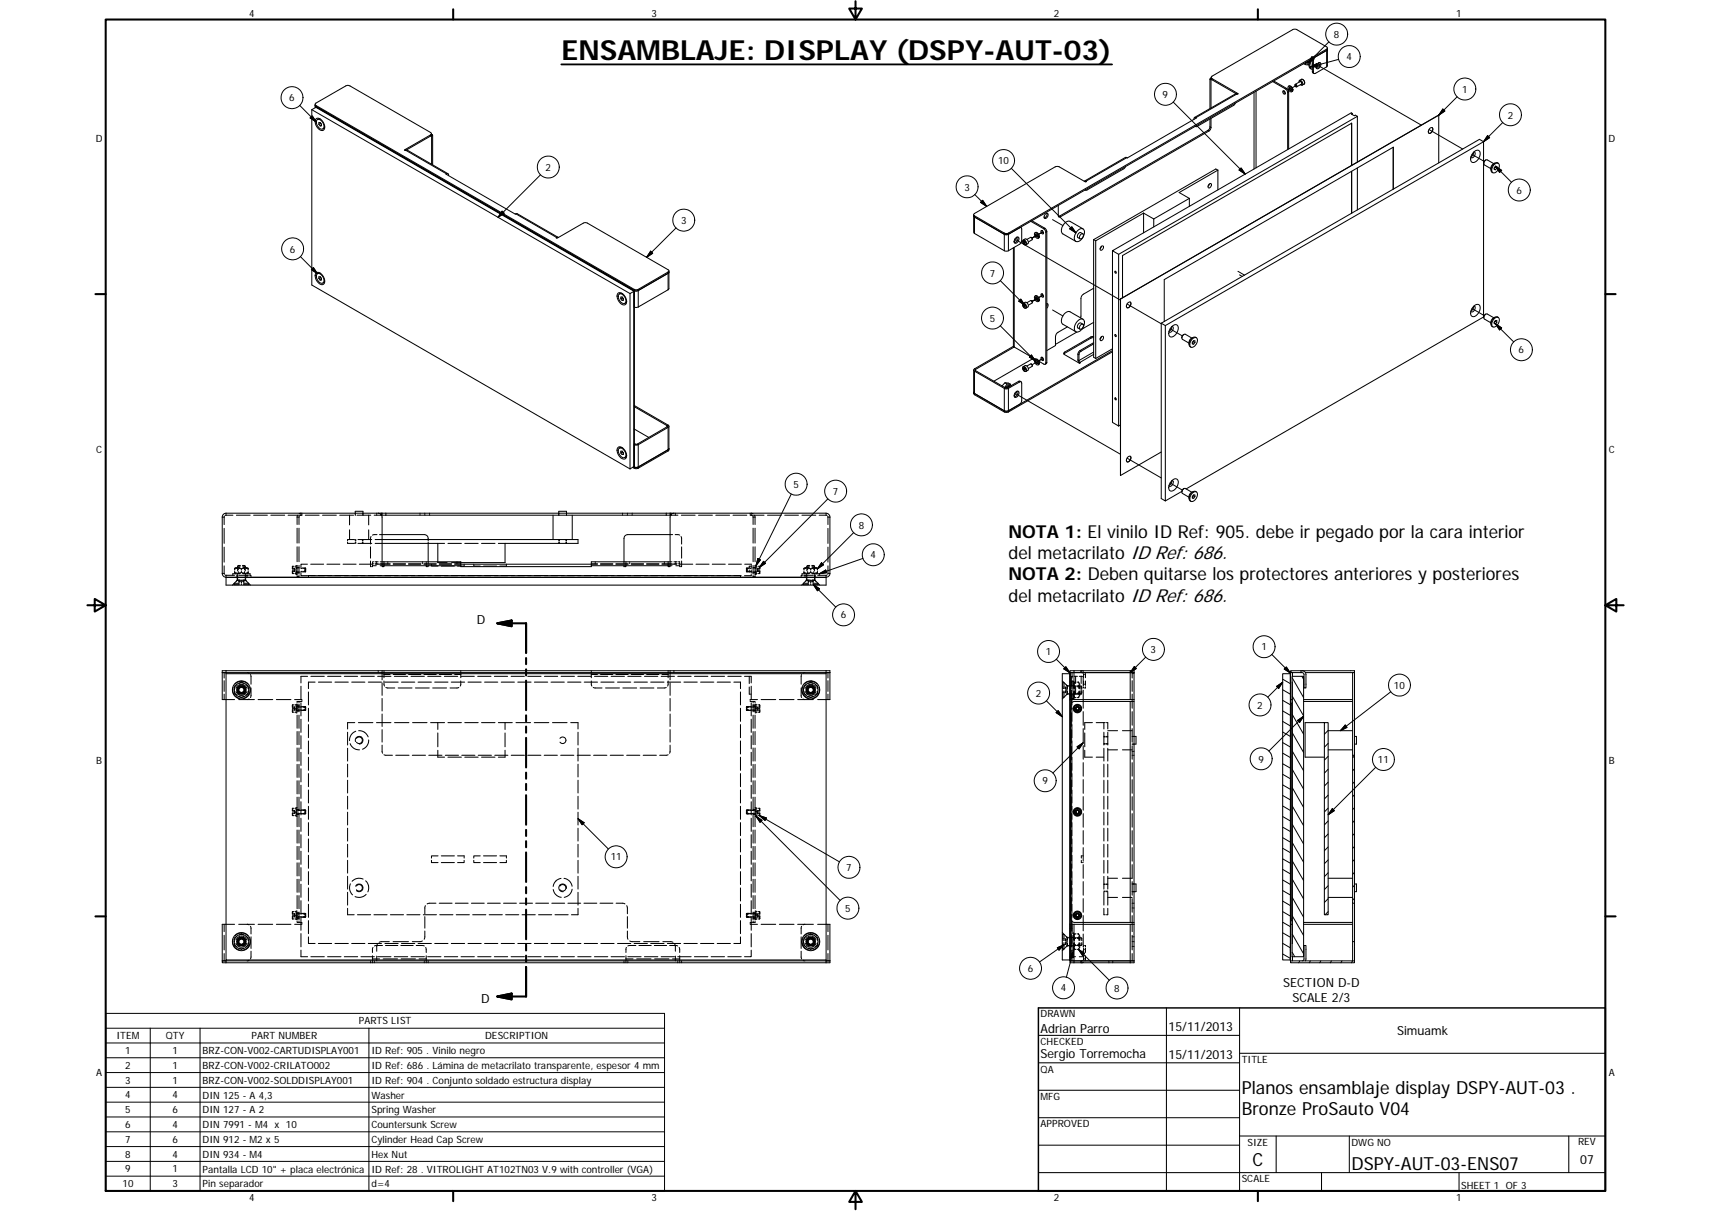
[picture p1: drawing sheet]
<svg xmlns="http://www.w3.org/2000/svg" width="594mm" height="420mm" viewBox="0 0 594 420" stroke-linecap="round" stroke-linejoin="round" font-family="sans-serif">
<defs><g id="words">
<text font-size="9.6" x="194.9" y="20.8">ENSAMBLAJE: DISPLAY (DSPY-AUT-03)</text>
<g font-size="6.3">
<text x="431.1" y="379.5">Planos ensamblaje display DSPY-AUT-03 .</text>
<text x="431.1" y="387">Bronze ProSauto V04</text>
<text x="434.8" y="404.7">C</text>
<text x="469.2" y="406">DSPY-AUT-03-ENS07</text>
</g>
<g font-size="6.2">
<text x="350.2" y="186.6">NOTA 1: El vinilo ID Ref: 905. debe irpegado por la cara interior</text>
<text x="350.2" y="194">del metacrilatoID Ref: 686.</text>
<text x="350.2" y="201.4">NOTA 2: Deben quitarse los protectores anteriores y posteriores</text>
<text x="350.2" y="208.8">del metacrilatoID Ref: 686.</text>
</g>
<g font-size="4.4">
<text x="165.6" y="216.6">D</text>
<text x="445.5" y="342.4">SECTION D-D</text>
<text x="448.8" y="347.6">SCALE 2/3</text>
<text x="167.1" y="348.1">D</text>
<text x="361.3" y="358.4">Adrian Parro</text>
<text x="405.8" y="357.8">15/11/2013</text>
<text x="485.1" y="359.2">Simuamk</text>
<text x="361.3" y="367.1">Sergio Torremocha</text>
<text x="405.8" y="367.3">15/11/2013</text>
<text x="548.7" y="404">07</text>
</g>
<g font-size="3.5">
<text x="86.6" y="5.8">4</text>
<text x="226.3" y="5.8">3</text>
<text x="365.9" y="5.8">2</text>
<text x="505.6" y="5.8">1</text>
<text x="463.1" y="13.2">8</text>
<text x="467.5" y="20.9">4</text>
<text x="100.5" y="35.2">6</text>
<text x="403.7" y="34">9</text>
<text x="507.6" y="32.2">1</text>
<text x="523.5" y="41.1">2</text>
<text x="33.2" y="49.4">D</text>
<text x="558.5" y="49.4">D</text>
<text x="189.4" y="59.3">2</text>
<text x="346.5" y="57">10</text>
<text x="334.8" y="66.1">3</text>
<text x="526.5" y="67.2">6</text>
<text x="236.5" y="77.7">3</text>
<text x="100.7" y="87.7">6</text>
<text x="343.7" y="96">7</text>
<text x="343.6" y="111.6">5</text>
<text x="527.3" y="122.6">6</text>
<text x="33.4" y="157.3">C</text>
<text x="558.6" y="157.3">C</text>
<text x="275.5" y="169.3">5</text>
<text x="289.2" y="171.7">7</text>
<text x="298.1" y="183.4">8</text>
<text x="302.2" y="193.8">4</text>
<text x="291.9" y="214.6">6</text>
<text x="363.1" y="227.3">1</text>
<text x="399.5" y="226.6">3</text>
<text x="438" y="225.6">1</text>
<text x="484" y="239">10</text>
<text x="359.6" y="241.7">2</text>
<text x="436.5" y="245.9">2</text>
<text x="33.4" y="265.2">B</text>
<text x="436.9" y="264.6">9</text>
<text x="478.4" y="264.8">11</text>
<text x="558.6" y="265.2">B</text>
<text x="361.9" y="272.2">9</text>
<text x="212" y="298.5">11</text>
<text x="293.8" y="302.2">7</text>
<text x="293.4" y="316.4">5</text>
<text x="356.8" y="337.2">6</text>
<text x="368.3" y="344">4</text>
<text x="386.9" y="344.1">8</text>
<text x="361.3" y="353">DRAWN</text>
<text x="124.6" y="355.4">PARTS LIST</text>
<text x="40.5" y="360.6">ITEM</text>
<text x="43.5" y="365.7">1</text>
<text x="57.6" y="360.6">QTY</text>
<text x="59.9" y="365.7">1</text>
<text x="70.4" y="365.7">BRZ-CON-V002-CARTUDISPLAY001</text>
<text x="87.4" y="360.6">PART NUMBER</text>
<text x="129" y="365.8">ID Ref: 905 . Vinilo negro</text>
<text x="168.5" y="360.6">DESCRIPTION</text>
<text x="361.3" y="362.5">CHECKED</text>
<text x="43.5" y="370.9">2</text>
<text x="59.9" y="370.8">1</text>
<text x="70.4" y="370.9">BRZ-CON-V002-CRILATO002</text>
<text x="129" y="371">ID Ref: 686 . Lámina de metacrilato transparente, espesor 4 mm</text>
<text x="431.1" y="368.7">TITLE</text>
<text x="33.4" y="373.2">A</text>
<text x="43.5" y="376">3</text>
<text x="59.9" y="376">1</text>
<text x="70.4" y="376">BRZ-CON-V002-SOLDDISPLAY001</text>
<text x="129" y="376">ID Ref: 904 . Conjunto soldado estructura display</text>
<text x="361.3" y="372.1">QA</text>
<text x="558.6" y="373.2">A</text>
<text x="43.5" y="381.1">4</text>
<text x="59.9" y="381.1">4</text>
<text x="70.4" y="381.1">DIN 125 - A 4,3</text>
<text x="129" y="381.1">Washer</text>
<text x="361.3" y="381.6">MFG</text>
<text x="43.5" y="386.2">5</text>
<text x="59.9" y="386.2">6</text>
<text x="70.4" y="386.2">DIN 127 - A 2</text>
<text x="129" y="386.3">Spring Washer</text>
<text x="43.5" y="391.4">6</text>
<text x="59.9" y="391.4">4</text>
<text x="70.4" y="391.4">DIN 7991 - M4 x 10</text>
<text x="129" y="391.4">Countersunk Screw</text>
<text x="361.3" y="391.2">APPROVED</text>
<text x="43.5" y="396.5">7</text>
<text x="43.5" y="401.6">8</text>
<text x="59.9" y="396.5">6</text>
<text x="59.9" y="401.6">4</text>
<text x="70.4" y="396.5">DIN 912 - M2 x 5</text>
<text x="70.4" y="401.6">DIN 934 - M4</text>
<text x="129" y="396.5">Cylinder Head Cap Screw</text>
<text x="129" y="401.6">Hex Nut</text>
<text x="433.2" y="397.5">SIZE</text>
<text x="469.2" y="397.5">DWG NO</text>
<text x="547.9" y="397.4">REV</text>
<text x="43.5" y="406.8">9</text>
<text x="59.9" y="406.8">1</text>
<text x="70.4" y="406.9">Pantalla LCD 10&quot; + placa electrónica</text>
<text x="129" y="406.8">ID Ref: 28 . VITROLIGHT AT102TN03 V.9 with controller (VGA)</text>
<text x="42.5" y="411.9">10</text>
<text x="59.9" y="411.9">3</text>
<text x="70.4" y="412">Pin separador</text>
<text x="129" y="412">d=4</text>
<text x="431.1" y="410.2">SCALE</text>
<text x="507.3" y="412.4">SHEET 1 OF 3</text>
<text x="86.6" y="416.7">4</text>
<text x="226.3" y="416.7">3</text>
<text x="365.9" y="416.7">2</text>
<text x="505.6" y="416.7">1</text>
</g>
</g></defs>
<g fill="none" stroke="#000" stroke-width=".36">
<path d="M456.6 19.8l4-2.3 .3-.4-.1 5.9-4.5 2.5-.3-.3v-4.5zM460.6 17.5l-110.5 63.8M460.9 16.7l-.3 .8M108.3 38.1v60.8l110.5 63.8M108.3 38.1l110.5 63.8M109.4 36.2v1.2M109.4 36.6l.3 .4M109.7 37l110.4 63.8M109.7 37h.1M109.7 37v.2M109.7 37.2l-1.4 .9M109.7 37.2l110.4 63.8"/>
<path d="M109.7 37l110.5 63.8h1.4l10.4-6 .3-.4M420.6 27l-.5 .5v10.2M420.6 26.9l.2 .8 8.6 4.9M420.6 27.4l-.1 10.1M429 35.8l-.6 .7-12.8 7.4h-.5M429.4 32.6l.6-.1-9.2-5.2-.2-.6 28.4-16.5h1.1l10.8 6.3-.3 .6-110.6 63.9-1.3-.1-10.6-6.4 .3-.4 28.2-16.3h1l9.3 5.3 .4-.2-.5-.1-.3 .1M429.4 32.6l-.4-.1-14.2 8.2M441.9 28.3l4.5 2.6 .7 1.2v19.8M442.2 28.1l4.5 2.6 .7 .8v20.2M445.5 31.5a.67 .67 0 0 1 .7 .4 .67 .67 0 0 1-.2 .8l-.6-.6zM445.7 31.5l.6 1M447.4 29.9a1.1 1.1 0 0 1 1.5 1.2"/>
<path d="M447.8 30.3v.5l.5 .5M448.4 31.1l.3 .2M448.4 31.2l.3 .2M448.4 31.1v-.2a.44 .44 0 0 0-.3-.5 .44 .44 0 0 0-.6 .2v.2a.47 .47 0 0 0 .3 .5 .47 .47 0 0 0 .6-.1M448.4 31.1v.1M448.7 31.3v-.2a.96 .96 0 0 0-.4-.9 .96 .96 0 0 0-1.1-.1 1.2 1.2 0 0 0 1.4 1.6l.1-.3M448.9 31.1h.1M448.9 31.1l-.2 .2M448.9 31.1l-.2 .3M448.9 31.1l-.4 .7M449.6 29.6l.1-.2a.45 .45 0 0 1 .5 .2 .45 .45 0 0 1-.1 .5h-.2M449.7 29.5l.2-.1a.31 .31 0 0 1 .3 .3 .31 .31 0 0 1-.3 .4z"/>
<path d="M451 28.5a.55 .55 0 0 1 .4-.7 .55 .55 0 0 1 .7 .5 .61 .61 0 0 1 .3 .9 .61 .61 0 0 1-.9 .2M451.2 27.9l.6-.4a1.04 1.04 0 0 1 1 .6 1.04 1.04 0 0 1 0 1.1l-.7 .3M451.4 28.3l-1.6 1M451.9 29.2l-1.7 .9M452.6 22.1l.6 .3M453.2 22.4l1.3 .1M453.3 21.7l-.1 .7M453.7 21.5a.62 .62 0 0 0 .2 .7 .62 .62 0 0 0 .6 0M454 21.3l.1 .5h.6M454 21.3a.43 .43 0 0 0 .4 .4 .43 .43 0 0 0 .4-.3M454.5 22.5h.1M455.2 20.6l-.1 .3"/>
<path d="M455.4 20.5v.1M455.5 20.4l-.4 .6a1.92 1.92 0 0 0 .1 2.9M455.7 20.7v4.3l.5 .5M455.7 22.1v.6M455.7 20.7l-.3 .3a1.81 1.81 0 0 0 .3 3M455.8 20.3l-.1 .4M457.4 22.1a.71 .71 0 0 1 1.1-.2 .71 .71 0 0 1-.1 1.1 .77 .77 0 0 1-.6 .8 .77 .77 0 0 1-.9-.5zM457.8 21.8l-.9 1.6M458.2 21.7l-.2 1.2-1 .8M469.5 39.4l-.3 .2 1 .6 .4-.2 .7 .4M469.5 39.4v.4M469.5 39.4l-.3-.3-82.9 47.9 2.1 1.2 82.9-47.8"/>
<path d="M499.5 40v16.5M499.5 40l-110.4 63.7M499.5 40l-110.5 63.7M109.7 41.3a2.35 2.35 0 0 1 3 2.2 1.23 1.23 0 0 1-.4 1.7 1.23 1.23 0 0 1-1.7-.5 2.91 2.91 0 0 1-.9-3.4zM110.2 41.5a2.12 2.12 0 0 1 1.9 3.2 2.2 2.2 0 0 1-1.9-3.2zM110.7 43.1v-.6h.5l.4 .6v.5l-.4 .1M110.7 43.1l.5 .6M111.2 41.3l-1 .2M111.2 42.8l.4 .4M111.2 42.8l-.5 .3M111.3 42.7l-.1 .1M111.6 43.4l-.4 .3"/>
<path d="M112.7 43.9l-.1 .4-.5 .4M140.9 52.2l-.5-.2 9.1-5.2 .2-.6-28.2-16.4-.9-.2-.5 .2-10.6 6.2 .2 .6 110.5 63.8h1.4l10.7-6.3-.3-.5-28.2-16.3-1.3 .1-9.1 5.3-.3-.2 .4-.2 .4 .1M140.9 52.2l.5-.1 14.1 8.2M149.8 46.9l.1 10.1M149.8 46.4l-.3 .8-8.6 5M149.8 46.6l.4 .4v10.2M390.8 57.8l-.5 .7-13 7.5h-.4M414.6 41.4a.51 .51 0 0 1 .2-.6 .51 .51 0 0 1 .7 .1l-24.1 13.9-.7-.2-14.1 8.2M420.1 41.3v2.9l-.7 1-51.9 29.9M420.5 41.1l-.1 3.3-.6 1-52 29.9-.4-.5v-3.5M422.9 59l-.8-.4-42.4 24.5M422.9 59v6.9"/>
<path d="M422.9 59l-13.5 7.8 3.6 2M469.3 42.8v14.6M469.3 59.5v14.5M469.3 57.4v-14.7l-79.5 46v14.6M469.3 59.4v14.6M471.3 40.4v15.8M471.3 58.3v14.5M496.4 44.6a.66 .66 0 0 1 1-.2 .66 .66 0 0 1 0 1 .82 .82 0 0 1-.5 .8 .82 .82 0 0 1-1-.3zM497.3 44.3a1.3 1.3 0 0 1-1.2 1.9M511.7 52.8l-.2 .9-.8 .7M511.8 52.7a1.22 1.22 0 0 1 1.7-.5 1.22 1.22 0 0 1 .4 1.7 2.36 2.36 0 0 1-3 2.3 2.86 2.86 0 0 1 .9-3.5zM511.8 52.7a1.13 1.13 0 0 1 .4 1.2 1.13 1.13 0 0 1-1 .8l-.5-.1"/>
<path d="M515.1 49.2l-110.5 63.8M515.1 49.2l-1.4-.9-110.5 63.8M515.1 49.2v60.8l-103.3 59.6M515.9 55.5l-.6 .5-.1 .7M518.7 56.8l-2.3-1.3a1.15 1.15 0 0 0-1 1.7l2.3 1.3M518.8 58.6l.5 .3M518.9 57a1.02 1.02 0 0 1 1.5-.3 1.02 1.02 0 0 1 .1 1.6 1.68 1.68 0 0 1-2.4 1.5 2.47 2.47 0 0 1 .8-2.8zM519 56.6l-1.2 1-.1 1.3M519.1 57.8l.1 .2M519.2 58l-.4 .4M519.2 58l.5 .3M519.3 57.7h.4v.6l-.4 .6-.5-.1v-.5z"/>
<path d="M520.2 56.6a2.06 2.06 0 0 0-2.5 2.4l.1 .5 .5 .4M155.8 60.9a.51 .51 0 0 0-.2-.6 .51 .51 0 0 0-.7 .1l24 13.9 .7-.2 14.1 8.2M338.1 74.9l.3 .4 10.3 6h1.4M338.1 74.5v.4M338.1 74.9l.1 5.9 10.9 6.3 1-.1 4.1-2.4 .4-.5 .1-5-.7-.1-3.9 2.3M354.3 78.9l.2 .1M357.9 76.8l4.7 2.7 .5 1.1-.1 45.6-.4 .2-1.9-1.1M358.3 76.6l4.6 2.7 .6 1.1v45.3l-.6 .7M363 74.3a.61 .61 0 0 1 .9-.1 .61 .61 0 0 1-.1 .9 .68 .68 0 0 1-.5 .7 .68 .68 0 0 1-.8-.3zM363.5 74l.1 .1a1.37 1.37 0 0 1-1 1.5M374.2 80a1.28 1.28 0 0 1 1.7-.7 1.28 1.28 0 0 1 .6 1.8 2.76 2.76 0 0 1-3 2.6 2.72 2.72 0 0 1 .7-3.7zM376 79.4l-4.5-2.6a3 3 0 0 0-3 3.6l.5 .8 4.5 2.6"/>
<path d="M397.1 73.9v6.9M397.1 73.9l3.5 2.1M397.1 73.9l-16.7 9.6M400.6 76v2.7M413 68.8v2.8M413 68.8l-12.4 7.2M419.7 64a.53 .53 0 0 1 .9-.2 .53 .53 0 0 1-.2 .9 .56 .56 0 0 1-.8 .5 .56 .56 0 0 1 0-1zM419.9 63.8l-.4 .8M483.7 65.6l.1-14.5-79.6 45.9v14.5M109.7 94.7a2.35 2.35 0 0 1 3 2.3 1.21 1.21 0 0 1-.5 1.7 1.21 1.21 0 0 1-1.6-.6 2.91 2.91 0 0 1-.9-3.4zM110 95.1a1.69 1.69 0 0 1 2.4 1.5 1.06 1.06 0 0 1-.3 1.6 1.06 1.06 0 0 1-1.6-.6 2.26 2.26 0 0 1-.5-2.5zM110.7 96.6v-.6h.5l.4 .5v.6l-.4 .1"/>
<path d="M110.7 96.6l.5 .6M111.2 96.3l.4 .4M111.2 96.3l-.5 .3M111.2 94.8l-1 .2M111.3 96.1l-.1 .2M111.6 96.9l-.4 .3M112.7 97.4l-.6 .8M232.3 94l-.1 6.3-10.6 6.2h-1.4M351.9 86v34.1l.2 .3M352.6 82.7a.71 .71 0 0 1 1.1-.3 .71 .71 0 0 1-.1 1.1 .8 .8 0 0 1-.5 .9 .8 .8 0 0 1-1-.4zM353 82.3l-.9 1.6M353.4 82.2a1.57 1.57 0 0 1-1.2 2"/>
<path d="M355.5 83.8l.3 .1v.6l-.3-.1zM355.7 83.8l-.3 .2M355.8 83.9l.1 .3M355.9 84.2l-.4 .2M355.9 84.2h.1M356.5 83.1l1.4-.8 .5 .4-.1 .5-1.2 .7M358.1 82.4l.3 .6M359.4 80.8a1.09 1.09 0 0 1 1.1 .3 1.09 1.09 0 0 1 .2 1.1M359.7 81.2v.4l.6 .5M360.3 82.1a.52 .52 0 0 1-.7-.2 .52 .52 0 0 1 .3-.7l.8 1M360.3 82.1l.4 .2M360.4 82l-.1 .1"/>
<path d="M360.7 82.2v-.4a.87 .87 0 0 0-.5-.9 .87 .87 0 0 0-1 .1 1.15 1.15 0 0 0 .3 1.2 1.15 1.15 0 0 0 1.2 .3v-.2M360.8 82.1h.1M360.9 82.1l-.4 .6M360.9 82.1l-.2 .2M361.5 80a.66 .66 0 0 1 .7 .4 .66 .66 0 0 1-.1 .8l-.6-.6zM361.8 80l.5 1M375.4 81.2a.57 .57 0 0 1 .8 .2 .57 .57 0 0 1-.2 .8 .66 .66 0 0 1-.9 .7 .66 .66 0 0 1-.1-1.1zM376 81.1l-.7-.4a1.14 1.14 0 0 0-1 1.7l.7 .5M379.7 83.1l.7 .4M379.7 83.1v40.9l.7 .4M380.4 83.5v40.9M382.4 85.5a.52 .52 0 0 1 .8 0 .52 .52 0 0 1-.2 .8 .56 .56 0 0 1-.9 .5 .56 .56 0 0 1 0-1z"/>
<path d="M382.5 85.4l-.5 .9M386.3 87v59.6l2.1 1.2M387.1 94.1l.5 .5a.35 .35 0 0 1-.5 0 .35 .35 0 0 1 0-.5zM388.4 88.2v59.6M214.6 101.7a2.44 2.44 0 0 1 2.9 2.6 1.17 1.17 0 0 1-.6 1.5 1.17 1.17 0 0 1-1.5-.6l-.2-.3a2.66 2.66 0 0 1-.6-3.2zM215 102a2.12 2.12 0 0 1 1.9 3.3 2.22 2.22 0 0 1-1.9-3.3zM215.6 103.7v-.6l.4-.1 .4 .6v.6h-.4M215.6 103.7l.4 .5M216.1 101.9l-1.1 .1M216.1 103.4l.3 .3M216.1 103.4l-.5 .3M216.1 103.2v.2"/>
<path d="M216.4 104l-.4 .2M217.6 104.4l-.6 .9M218.8 101.9v60.8M218.8 101.9l1.3-.9v60.9l-1.3 .8M220.1 100.8l.1 61.2M220.1 100.8v61.3M355.5 105.7l.3 .2v.6l-.4-.6zM355.7 105.8l-.3 .1M355.8 105.9l.1 .2M355.9 106.1l-.4 .2M355.9 106.1v.1M356.5 105l1.4-.7 .5 .4-.1 .5-1.2 .7"/>
<path d="M358.1 104.3l.3 .6M359.4 102.7a1.09 1.09 0 0 1 1.1 .3 1.09 1.09 0 0 1 .2 1.2M359.7 103.1v.5l.6 .5M360.3 104.1a.52 .52 0 0 1-.7-.3 .52 .52 0 0 1 .3-.7l.8 1.1M360.3 104.1l.4 .2M360.4 104l-.1 .1M360.7 104.2v-.4a.89 .89 0 0 0-.5-.9 .89 .89 0 0 0-1 .1 1.21 1.21 0 0 0 1.3 1.5l.2-.2M360.8 104h.1M360.9 104l-.4 .6M360.9 104l-.2 .3M361.5 102a.65 .65 0 0 1 .7 .4 .65 .65 0 0 1-.1 .7l-.6-.5zM361.8 102l.5 .9"/>
<path d="M363.5 105.4a.82 .82 0 0 1 .5 .7 .82 .82 0 0 1-.5 .8M363.5 105.3v.9M370.6 113.4l-3.6 2.2-.5 1v3.3l-3 1.7M373.9 115.2l-7.4 4.3M374.2 111.3a1.26 1.26 0 0 1 1.8-.6 1.26 1.26 0 0 1 .5 1.8 2.71 2.71 0 0 1-3 2.6 2.81 2.81 0 0 1 .7-3.8zM375.1 112.9a.64 .64 0 0 1 1-.3 .64 .64 0 0 1-.1 1 .67 .67 0 0 1-1 .6 .67 .67 0 0 1 0-1.1zM376 112.5l-.7-.4a1.16 1.16 0 0 0-1 1.7l.7 .4M376 110.8l-4.5-2.6a2.96 2.96 0 0 0-3 3.5l.5 .8 4.5 2.6M379.7 111.8l-4 2.4M379.7 117.2l-.9 .1-9.4 5.5M379.7 116.7l-.8 .1-9.5 5.6 .2 .6 5.2 3M379.7 119.3l-4.8 3-.3 .6v2.4l.6 .5-.4 .2"/>
<path d="M379.7 118.9l-5.2 3.2-.2 .8v2l.5 1.1M379.7 100l-3.7 2.2-.6 .9-.2 7.2M382.4 116.8a.53 .53 0 0 1 .8 .1 .53 .53 0 0 1-.2 .8 .57 .57 0 0 1-.9 .5 .57 .57 0 0 1 0-1zM382.5 116.8l-.4 .8M387.1 116.1l.5 .5a.35 .35 0 0 1-.5 0 .35 .35 0 0 1 0-.5zM389 103.7v61.3M389 103.7h.1M391.6 105.1a.65 .65 0 0 1 1-.2 .65 .65 0 0 1 0 1 .79 .79 0 0 1-.6 .8 .79 .79 0 0 1-.9-.3zM392.4 104.8a1.31 1.31 0 0 1-1.1 2M403.2 112.1v60.9l1.4 .8v-60.8M403.2 112.1l1.4 .9M406.8 113.4l-.2 .8-.7 .7"/>
<path d="M406.9 113.2a1.2 1.2 0 0 1 1.7-.5 1.2 1.2 0 0 1 .4 1.7 2.32 2.32 0 0 1-2.9 2.3 2.82 2.82 0 0 1 .8-3.5zM406.9 113.2a1.09 1.09 0 0 1 .3 1.4 1.09 1.09 0 0 1-1.3 .5M411.1 116l-.7 .7-.1 .6M413.9 117.3l-2.3-1.3a1.17 1.17 0 0 0-1 1.7l2.2 1.4M414 119.1l.5 .3M414 117.6a1.01 1.01 0 0 1 1.5-.3 1.01 1.01 0 0 1 .1 1.5 1.68 1.68 0 0 1-2.3 1.4 2.33 2.33 0 0 1 .7-2.6zM414.2 117.1l-1.2 1-.2 1.3M414.3 118.4l.1 .2M414.4 118.6l-.4 .3M414.4 118.6l.5 .3M414.5 118.2l.4 .1v.6l-.4 .5h-.5v-.6zM415.4 117.2a2.04 2.04 0 0 0-2.6 2.4l.7 .9"/>
<path d="M511.7 106.3l-.2 .8-.8 .8M511.8 106.2a1.1 1.1 0 0 1 .2 1.4 1.1 1.1 0 0 1-1.3 .5M511.8 106.2a1.22 1.22 0 0 1 1.7-.5 1.22 1.22 0 0 1 .4 1.7 2.32 2.32 0 0 1-3 2.2 2.83 2.83 0 0 1 .9-3.4zM515.9 109l-.6 .5-.1 .7M518.6 110.8a1 1 0 0 1 1.1-.7 1 1 0 0 1 .9 .8 2.21 2.21 0 0 1-2.3 2.5 2.07 2.07 0 0 1 .3-2.6zM518.7 110.3l-2.3-1.4a1.16 1.16 0 0 0-1 1.8l2.3 1.3M518.8 112.1l.5 .3M519 110.1l-1.2 1-.1 1.3M519.1 111.3l.1 .2M519.2 111.5l-.4 .4M519.2 111.5l.5 .3M519.3 111.2h.4v.6l-.4 .6-.5-.1v-.6z"/>
<path d="M520.2 110.1a2.06 2.06 0 0 0-2.5 2.4l.2 .6 .4 .3M338.1 136.1l.1 .4 10.5 6h1.4M348.9 132.8l1.3 .1 .7 .4M348.9 132.8l-.9 1.1M348.9 132.8l.7 .4M349.6 133.2l-.8 1.2M349.6 133.2l1.3 .1M350.2 134.3l-.8 .3M350.4 134.2l-.4-.1-.6 .5M350.8 134a1.01 1.01 0 0 0-1.7 .6M350.9 133.3l.1 .6M351.9 120.1l-13.8 8.2 .3 .5 10.7 6.1 .9-.1 4.2-2.4 .5 .2-.1 7-.6 .7-3.9 2.2"/>
<path d="M352.1 120.4l7.4 4.2M352.1 120.4l-13.5 8 10.6 6.2h.6l4-2.4 .7 .3M352.6 136.1a.71 .71 0 0 1 1.1-.2 .71 .71 0 0 1-.1 1.1 .76 .76 0 0 1-.6 .9 .76 .76 0 0 1-.9-.6zM353 135.8l-.9 1.6M353.4 135.7l-.2 1.2-1 .8M355.5 127.7l.5 .5-.2 .3-.3-.2zM355.7 127.7l-.3 .2M355.8 127.8l.1 .3M355.9 128.1l-.4 .2M355.9 128.1h.1M356.5 127l1.4-.8 .5 .4-.1 .5-1.2 .8M358.1 126.3l.3 .6"/>
<path d="M358.9 124.3l-13.8 7.9M359.3 124.7a1.2 1.2 0 0 1 1.2 .6 1.2 1.2 0 0 1-.1 1.3 1.29 1.29 0 0 1-1.1-1.9zM359.4 124.7a1.1 1.1 0 0 1 1.1 .3 1.1 1.1 0 0 1 .2 1.2M359.7 125.1v.4l.6 .6M360.3 126a.5 .5 0 0 1-.7-.2 .5 .5 0 0 1 .3-.7l.8 1.1M360.3 126l.4 .2M360.4 126h-.1M360.8 126h.1M360.9 126l-.4 .6M360.9 126l-.2 .2M361.4 124.1a.57 .57 0 0 1 .8 .2 .57 .57 0 0 1-.3 .8l-.3-.4zM361.8 123.9l.5 1"/>
<path d="M386.3 121.6l-36.2 20.9M386.3 122l-36.5 21.1-1.1-.2-10.5-6.1-.1-8.4M386.3 121l-5.9 3.4M387.1 138l.4 .3v.4l-.4-.2zM214.6 155.3a2.01 2.01 0 0 1 2.6 1.5 1.56 1.56 0 0 1-.5 2.5 2.99 2.99 0 0 1-2.1-4zM215 155.5a2.13 2.13 0 0 1 1.9 3.2 2.23 2.23 0 0 1-1.9-3.2zM215.6 157.2v-.7h.4l.4 .6v.6h-.4M215.6 157.2l.4 .5M216.1 155.4l-.6-.1-.5 .2M216.1 156.8l.3 .4M216.1 156.8l-.5 .4M216.1 156.7v.1"/>
<path d="M216.4 157.4l-.4 .3M217.6 157.9l-.6 .8M220.2 148.8l5 3M220.2 140.7l12.1 7.1-.3 .5-10.4 6h-1.4M220.2 141.1l11.5 6.8-10.4 6.2-1.1-.2M232.3 155.6l-.3 .4-10.4 6h-1.4M232.3 147.9l-.1 8.4-10.6 6.1a1.62 1.62 0 0 1-1.9-.3M389 147.4l-.6 .4M391.6 158.6a.64 .64 0 0 1 1-.2 .64 .64 0 0 1 0 1 .75 .75 0 0 1-.6 .8 .75 .75 0 0 1-.9-.5zM392.4 158.3a1.29 1.29 0 0 1-1.1 1.9M403.2 156.8l-14.1 8.2M77.9 179.1l-.1 2.9"/>
<path d="M80.9 178.8h-2.7M82.1 178.8h4.8M88.1 178.8h4.7M94 178.8h4.8M100 178.8h4.8M103.3 178.8l-.1 3.2M103.9 179.1l-.1 2.9M104.5 178.1l-.7 .2M104.5 178.8h-.3M104.8 178.1v.2M104.8 178.5v.3M106 178.8h4.8"/>
<path d="M112 178.8h4.8M118 178.8h4.8M121.4 178.8v3.3M123.4 178.5v.3M123.4 178.3v-.9h2.6v.9M123.9 178.8h4.8M126 178.5v.3M128 178.8v3.3M130.8 178.1v.2M130.8 178.5v.3M131.3 178.1a1.41 1.41 0 0 1 1.4 1.3v17.2h.6v-1.7M132.7 178.1h-54.2a1.37 1.37 0 0 0-1.3 1.3v19.5a1.3 1.3 0 0 0 1.3 1.4"/>
<path d="M132.7 178.8h100M132.7 178.1h100M132.7 178.1v.7h-2.8M147.5 178.1v.2M147.5 178.5v.3M192 178.8v8.4M194 178.3v-.9h2.7v.9M194 178.5v.3M196.7 178.5v.3M198.7 178.8v8.4M217.8 178.1v.2M217.8 178.5v.3"/>
<path d="M220 162l.1 .1M220.2 162l-.1 .1M232.7 178.8h2.7M232.7 178.1h54.1a1.41 1.41 0 0 1 1.4 1.3v19.5a1.34 1.34 0 0 1-1.4 1.4M232.7 178.1v.7M234 178.1a1.37 1.37 0 0 0-1.3 1.3v17.2h-.7v-1.7M234.5 178.1v.2M234.5 178.5v.3M236.6 178.8h4.8M242.5 178.8h4.8M248.5 178.8h4.8M254.5 178.8h4.8"/>
<path d="M260.5 178.1v.2M260.5 178.5v.3h4.8M260.8 178.8h.4M260.8 178.1l.7 .2M261.4 179.1l.1 2.9M262 178.8l.2 3.2M266.5 178.8h4.8M272.5 178.8h4.7M278.4 178.8h4.8M284.4 178.8h2.7M287.4 179.1l.1 2.9M389 165h.1"/>
<path d="M406.8 166.8l-.2 .9-.7 .7M406.9 166.7a1.2 1.2 0 0 1 1.7-.5 1.2 1.2 0 0 1 .4 1.7 2.32 2.32 0 0 1-2.9 2.3 2.83 2.83 0 0 1 .8-3.5zM406.9 166.7a1.09 1.09 0 0 1 .3 1.4 1.09 1.09 0 0 1-1.3 .5M410.4 170.5l-5.8 3.3M411.1 169.5l-.6 .5-.2 .8M413.9 170.8l-2.3-1.3a1.15 1.15 0 0 0-1 1.7l2.2 1.3M414 172.6l.5 .3M414 171.1a1.02 1.02 0 0 1 1.5-.4 1.02 1.02 0 0 1 .1 1.6 1.65 1.65 0 0 1-2.3 1.4 2.33 2.33 0 0 1 .7-2.6zM414.2 170.6l-1.2 1-.2 1.3M414.3 171.9l.1 .1M414.4 172l-.4 .4M414.4 172l.5 .3"/>
<path d="M414.5 171.7h.4v.6l-.4 .6-.5-.1v-.5zM415.4 170.7a2.06 2.06 0 0 0-2.6 2.4l.7 .8M77.8 196.3l.1 3M77.8 183.3v5.2M77.8 189.8v5.2M78.2 199.5l3.2 .1M80.8 199.4v.2M81.5 198.2v.5M81.5 198.6l.8 .2M81.5 198.8l.1 .1M81.5 197.3v.5M81.6 197.1l-.1 .1"/>
<path d="M81.8 199l.1 .1M82.2 199.6v.2M82.3 197.2l-.8 .2M82.4 199.1v.1M82.4 199.4v.2M82.5 196.5v1.6M82.5 199.6v1.6M82.5 196.5h.9M82.5 196.9l.1 .1M82.6 196.4l-.1 .1M82.6 199l-.1 .1M82.6 197l.9 .1"/>
<path d="M82.7 197.1v.6M82.7 198.3v.6M82.7 198.9h.8M82.7 198.9l-.1 .1M82.9 199.6h3.4M83.1 197.2l.7 .2M83.2 196.9l-1.4 .1M83.2 199.1l-2.4 .1M83.5 196.2l-.8 .1M83.8 198.6l.8 .2M83.8 197.4v.4M83.8 198.2v.4"/>
<path d="M83.8 198.6l-.7 .2M84.2 196.2l.8 .1M84.2 198.9l.8 .1M84.2 197.1h.7M84.3 196.5h.9M84.4 199.1l2.4 .1M84.4 196.9l1.5 .1M84.6 197.2l-.8 .2M84.9 197.1v.6M84.9 198.3v.6M85.1 196.4l.1 .1M85.1 199v.1"/>
<path d="M85.1 196.9l-.2 .2M85.2 196.5v1.6M85.2 199.6v1.6M85.3 199.1v.1M85.3 199.4v.2M85.4 197.2l.8 .2M85.4 199.6v.2M85.9 199l-.1 .1M86 197.1l.2 .1M86.2 198.2v.5M86.2 198.6l-.8 .2M86.2 198.8l-.2 .1"/>
<path d="M86.2 197.3v.5M86.7 199.6h.5v.2M86.8 199.4v.2M101.5 198.3h.2M101.5 197.2h.2M101.5 197.4h.2M101.5 198h.2M101.5 196.5v.9M101.5 198.1v.8M101.6 199h.4M101.9 198.3h.3M101.9 197.2h.3"/>
<path d="M101.9 197.4h.3M101.9 198h.3M102 196.5h-.4M102.2 197.2l.1 .2M102.2 197.2v.1M102.2 197.4v.3M102.2 198v.1M102.2 197.4h.1M102.2 197.8v.2M102.2 198.2v.1M102.3 198.1l-.1 .2M102.4 197.5v.4"/>
<path d="M102.4 199h.4M102.4 196.5h.4M102.8 198.5h.4M102.8 196.9h.1M102.8 197h.1M102.8 198.5h.1M102.8 197.1h1.1M102.9 196.3l-.1 .9M103.1 196.3h.1M103.1 196.9h.1M103.2 199.6v.5h.2M103.2 198.6h.2"/>
<path d="M103.2 196.9h.2M103.2 196.2v3a.63 .63 0 0 1-.4-1M103.2 183.3v5.1M103.2 189.7v5.2M103.6 198.6h.2M103.6 196.9h.2M103.8 199.6v.5h-.2M103.8 196.2v3M103.8 183.3v5.1M103.8 189.7v5.2M103.9 198.4l-1.1 .1M104.5 198.4v1.3h2.3"/>
<path d="M104.5 198.2h.4M104.5 197.2h.4M105 197.1h1M105 198.4h1M105.4 198.2h.4M105.4 197.2h.4M105.8 197.2l.1 .2M105.8 197.9v.3M105.8 197.2v.4M105.9 198.1l-.1 .1M106 197.1v1.3M106 197.1h.1"/>
<path d="M106.1 197.2v.4M106.1 197.9l-.1 .5M106.7 195.7h-2.2v1.4M107.9 195.7h4.5M107.9 199.7h4.7M109.4 199.7h-2.3M110.5 199.7h4.7M113.5 195.7h4.5M113.7 199.7h4.7M116.3 199.7h4.6M119.1 195.7h4.5M119.5 199.7h4.7"/>
<path d="M120.7 188.1v.4h2.4M121.4 183.8v3.4M122.1 199.7h4.6M123.1 187.2h-2.4v.4M123.4 187.2v.4M123.4 188.1v.4M123.5 187.2v.4M123.5 188.1v.4M124.3 188.5h4.8M124.3 187.2h4.8M124.8 195.7h4.5M125.3 199.7h4.7"/>
<path d="M125.8 187.2v.4M125.8 188.1v.4M126 187.2v.4M126 188.1v.4M127.9 199.7h4.6M128 183.8v3.4M128.6 189.7v4M128.6 194.6v2h.3M128.8 186.1l-.2 2.7M129.3 195.6h.5M129.3 196.5l-.2 .1M129.3 195.6v.2"/>
<path d="M129.3 196v.4M129.3 195.4v.2M129.8 194.9h-.5v.3M130.3 188.5h24.1M130.3 187.2h70.4v1.3h-27.7M130.9 185.5l-1.6 .2M131.1 199.7h4.7M131.3 195.6h-1.1M131.3 194.9h-1.1M131.8 185.5h15.5a1.34 1.34 0 0 1 1.4 1.3v.8M132 195.6h3.5M132 194.9h28v1.7h45.3v-1.7h28"/>
<path d="M133.6 199.7h4.7M135.5 195.7h-5.1M136.5 195.7h4.3M136.5 195.6h4.3M136.9 199.7h4.7M139.4 199.7h4.6M141.9 195.7h4.2M141.9 195.6h4.2M142.7 199.7h4.7M145.2 199.7h4.6M147.2 195.7h4.3M147.2 195.6h4.3"/>
<path d="M148 196.5l.2 .1M148 196v.4M148 195.4v.4M148 194.9v.3M148.5 199.7h4.6M148.7 196v.6h-.3M148.7 188.1v7.4M149.8 196.2v.2h2.3M149.8 195.7v.3M150.9 199.7h4.6M152 188.5v6.7h3.2M152.5 195.7h4.3"/>
<path d="M152.5 195.6h4.3M153.2 196.4h4.6M154.3 199.7h4.6M155.5 188.5h4.7M156.7 199.7h4.6M157.9 195.7h49.5M157.9 195.6h2.1M160.1 199.7h4.6M161.2 195.7v.3M161.2 196.2v.2h-2.3M161.4 188.5h4.6M162.5 199.7h4.6"/>
<path d="M164.5 196.2v.2h2.2M164.5 195.7v.3M165.9 199.7h4.6M167.2 188.5h4.7M167.9 196.4h4.5M168.2 199.7h4.6M171.7 199.7h4.6M174 199.7h4.6M175.4 188.5v6.7h-18.6M175.8 195.7v.3M175.8 196.2v.2h-2.2M177.5 199.7h4.6"/>
<path d="M179.8 199.7h4.6M183.2 199.7h4.7M185.5 199.7h4.7M189 199.7h4.6M191.3 199.7h4.6M194 187.2v.4M194 188.1v.4M194.2 187.2v.4M194.2 188.1v.4M194.8 199.7h4.6M196.5 187.2v.4M196.5 188.1v.4"/>
<path d="M196.7 187.2v.4M196.7 188.1v.4M197.1 199.7h4.6M200.6 199.7h4.6M202.9 199.7h4.6M205.3 195.6h2.1M206.4 199.7h4.6M208.5 195.7h4.3M208.5 195.6h4.3M208.6 199.7h4.6M212.2 199.7h4.6M213.8 195.7h4.3"/>
<path d="M213.8 195.6h4.3M214.4 199.7h4.6M216.7 196v.6h.2M217.3 196.5l-.2 .1M217.3 196v.4M217.3 195.4v.4M217.3 194.9v.3M218 199.7h4.6M219.2 195.7h4.2M219.2 195.6h4.2M220.2 199.7h4.6M223.8 199.7h4.6"/>
<path d="M224.5 195.7h4.3M224.5 195.6h4.3M225.9 199.7h4.7M229.6 199.7h4.6M229.8 195.7h5.1M231.7 199.7h4.6M233.3 195.6h-3.5M233.5 185.5h-15.5a1.3 1.3 0 0 0-1.3 1.3v8.7M234 195.6h1.1M234 194.9h1.1M234.4 185.5l1.6 .2M235.3 199.7h4.7"/>
<path d="M235.5 194.9h.5v.3M236 195.6v.2M236 196v.4M236 196.5l.2 .1M236 195.4v.2h-.5M236 195.7h4.5M236.5 186.1l.2 2.7M236.7 194.6v2h-.3M236.7 189.7v4M237.5 199.7h4.6M241.1 199.7h4.7M241.7 195.7h4.5"/>
<path d="M243.2 199.7h4.7M246.9 199.7h4.7M247.3 195.7h4.5M249 199.7h4.6M252.7 199.7h4.7M252.9 195.7h4.5M254.8 199.7h2.3M258.6 195.7h2.2v.3M259.2 197.2v.4M259.2 197.9v.4M259.2 197.2h.1M259.3 198.4h.1"/>
<path d="M259.3 197.1v1.3M259.3 197.1h1M259.3 198.4h1M259.3 197.1h.1M259.4 198.1l.1 .1M259.5 198.2h.4M259.5 197.2h.4M259.5 197.2l-.1 .2M259.5 197.2v.4M259.5 197.9v.3M260.2 197.7v.7h.2M260.4 196.4h-.2v.7"/>
<path d="M260.4 198.2h.4M260.4 197.2h.4M260.6 198.4h.2M260.6 196.4h.2M260.8 196.2v.9M260.8 197.7v1.1M260.8 199.3v.4h-2.3M261.4 198.4l1.1 .1M261.4 197.1h1.1M261.5 198.6h.2M261.5 196.9h.2M261.5 196.2v3"/>
<path d="M261.5 199.6v.5h.2M261.5 183.3v5.1M261.5 189.7v5.2M261.9 198.6h.3M261.9 196.9h.3M262.2 196.9h.1M262.2 196.3h.1M262.2 198.5h.3M262.2 199.6v.5h-.3M262.2 196.2v3h.3v-1M262.2 183.3v5.1M262.2 189.7v5.2"/>
<path d="M262.4 196.3l.1 .9M262.4 196.9h.1M262.5 198.5h-.1M262.5 199h.4M262.5 196.5h.4M262.5 197h.1M262.9 197.5v.4M263.1 198.1v.2M263.1 197.4h.1M263.1 197.8l.3 .2M263.1 198.2v.1M263.1 197.2v.2"/>
<path d="M263.1 198.3h.3M263.1 197.2v.1M263.1 197.4v.3M263.1 198v.1M263.1 197.2h.3M263.1 197.4h.3M263.3 196.5h.5v.9M263.6 198.3h.2M263.6 197.2h.2M263.6 197.4h.2M263.6 198h.2M263.8 198.1v.8l-.5 .1"/>
<path d="M278.5 199.4v.2M278.6 199.6h-.4v.2M279.1 199.6h3.3M279.1 198.6l.8 .2M279.1 198.8l.2 .1M279.1 197.3v.5M279.1 198.2v.5M279.3 197.1l-.2 .1M279.4 199l.2 .1M279.9 199.6v.2M279.9 197.2l-.8 .2M280.1 199.4l.1 1.8"/>
<path d="M280.2 196.5v1.6M280.2 196.5h.8M280.2 196.9v.1M280.2 196.4v.1M280.2 199l-.1 .2M280.3 197l.8 .1M280.4 198.9h.7M280.4 198.9l-.1 .1M280.4 197.1v.6M280.4 198.3v.6M280.7 197.2l.8 .2M280.9 196.9l-1.5 .1"/>
<path d="M280.9 199.1l-2.4 .1M281.1 196.2l-.8 .1M281.5 198.6l-.8 .2M281.5 198.6l.8 .2M281.5 197.4v.4M281.5 198.2v.4M281.8 196.2l.8 .1M281.8 198.9l.9 .1M281.9 196.5h.9M282.1 199.1l2.4 .1M282.1 196.9l1.5 .1M282.3 197.2l-.8 .2"/>
<path d="M282.6 197.1h-.8M282.6 197.1v.6M282.6 198.3v.6M282.7 197l-.1 .1M282.7 196.4l.1 .1M282.7 199l.1 .1M282.8 196.5v1.6M282.8 199.6v1.6M282.8 196.9l-.1 .1M282.9 199.1v.1M282.9 199.4v.2M283.1 197.2l.7 .2"/>
<path d="M283.1 199.6v.2M283.6 199l-.2 .1M283.7 197.1l.1 .1M283.8 198.8l-.1 .1M283.8 197.3v.5M283.8 198.6l-.7 .2M283.8 198.2v.5M284.5 199.4v.2M287.1 199.5l-3.2 .1M287.5 183.3v5.2M287.5 189.8v5.2M287.5 196.3l-.1 3"/>
<path d="M78.5 200.3h208.3M78.5 200.3v2.7h208.3v-2.7M81.2 202.5l-.5 .5M81.3 202.4h1.7M81.3 202.4v.1M81.7 202l-.4 .4M82.2 200.1v.2M82.3 201v.4M82.3 201.4l-.5 .5M82.3 201.4h1M82.3 200.3v.4M82.5 201.2h.9"/>
<path d="M82.5 201.2l-.4 .4M83 202.5v.4l-1.7-.2M83 201.8h.1M83 201.8v.4M83.3 201.8l-.3 .1M83.3 201.6l-.3 .2M83.5 201.8l.3 .1M83.5 201.5h.6M83.8 202.5v.4M84.1 201.8l-.3 .1v.3M84.3 201.2h.9M84.3 201.4h1"/>
<path d="M84.4 201.8l.3 .1M84.4 201.6l.3 .2M84.7 202.5v.4l1.6-.2M84.7 202.4h1.6M84.7 201.8h.1M84.7 201.8v.4M85.2 201.2l.3 .4M85.3 201v.4M85.3 201.4l.5 .5M85.3 200.3v.4M85.4 200.1v.2M85.9 202l.4 .4"/>
<path d="M86.3 202.4v.1M86.4 202.5l.5 .5M87.2 200.1v.2M107.1 200.3h.1M257.1 200.3h.1M278.2 200.1v.2M278.9 202.5l-.5 .5M279 202.4v.1M279 202.4h1.6M279.4 202l-.4 .4M279.9 200.1v.2M280 201a.65 .65 0 0 0 1 .4"/>
<path d="M280 200.3v.4M280.2 201.2h.8M280.2 201.2l-.7 .7M280.6 202.5v.4l-1.6-.2M280.6 201.8h.1M280.6 201.8v.4M280.9 201.6l-.3 .2M280.9 201.8l-.3 .1M281.2 201.5h.6M281.2 201.8l.3 .1M281.5 202.5v.4M281.8 201.8l-.3 .1v.3"/>
<path d="M281.9 201.2h.9M282 201.4h1M282 201.6l.3 .2M282 201.8l.3 .1M282.3 202.4h1.7M282.3 202.5v.4l1.7-.2M282.3 201.8h.1M282.3 201.8v.4M282.8 201.2l.4 .4M283 201v.4M283 201.4l.5 .5M283 200.3v.4"/>
<path d="M283.1 200.1v.2M283.6 202l.4 .4M284 202.4v.1M284.1 202.5l.5 .5M286.8 200.3h-208.3M77.2 233.4h1.3M77.8 233.4v1.8M77.8 236.2v3.7M78.5 233.4h208.3v.3M78.5 233.7v99.4h208.3M78.5 233.4v.3M78.5 233.7h208.3"/>
<path d="M81 238.4a3 3 0 0 0 2.2 3.9M81.5 239.8v.2a.81 .81 0 0 0 .8 1.2M81.6 237.3a3 3 0 0 1 4.5 0M82 240a1.93 1.93 0 0 0 1.8 1.3 1.93 1.93 0 0 0 1.9-1.3M82 238.8a1.91 1.91 0 0 1 1.8-1.4 1.91 1.91 0 0 1 1.9 1.4M82.3 237.6l-.2 .1a.82 .82 0 0 0-.6 1.2M82.5 238.9a1.4 1.4 0 0 1 1.3-1 1.4 1.4 0 0 1 1.4 1M83 238.9l.8-.5 .9 .5v.9l-.9 .5-.8-.5zM83 238.7a1.04 1.04 0 0 1 1.5-.1 1.04 1.04 0 0 1 0 1.5 1.04 1.04 0 0 1-1.5-.1M83.3 237.8a1.58 1.58 0 0 0-1.1 1.6 1.58 1.58 0 0 0 1.1 1.5M83.4 237.9a1.49 1.49 0 0 0-1.1 1.5 1.49 1.49 0 0 0 1.1 1.4M84.3 237.9a1.49 1.49 0 0 1 1 1.5 1.49 1.49 0 0 1-1 1.4"/>
<path d="M84.3 237.8a1.58 1.58 0 0 1 1.1 1.6 1.58 1.58 0 0 1-1.1 1.5M84.4 238.5a1.09 1.09 0 0 1 .2 1.6 1.09 1.09 0 0 1-1.6 0 1.09 1.09 0 0 1 .2-1.6M84.6 237.1l-.8-.4-.8 .4M84.9 238.6a1.32 1.32 0 0 0-2-.2 1.32 1.32 0 0 0 0 1.9 1.32 1.32 0 0 0 2-.2M85.2 239.8a1.41 1.41 0 0 1-1.4 1 1.41 1.41 0 0 1-1.3-1M85.4 237.6l.1 .1a.82 .82 0 0 1 .7 1.2M85.8 233.4l.7 .1M86.2 239.8v.2a.81 .81 0 0 1-.8 1.2M86.7 238.4a3 3 0 0 1-2.3 3.9M87 234l.2 3.4M87.2 238.7l-.2 3.3M104.5 238.1v4.6"/>
<path d="M106.8 234.7h-2.3v2.2M107.9 234.7h4.7M109.4 236.7h-2.3v2.2M110.5 236.7h4.7M113.7 234.7h4.7M116.3 236.7h4.6M119.5 234.7h4.7M122.1 236.7h4.6M125.3 234.7h4.7M127.9 236.7h4.6M131.1 234.7h4.7M132.3 233.4h.2"/>
<path d="M132.6 233.5l.1 2.4M132.7 232.7v.2M132.7 233.1v.3M132.7 236.9v4.4M133.3 236.3l.2 1.7M133.3 233.1v.5M133.3 232.7v.2M133.3 233.8v1.3M133.6 236.7h4.7M134 238.5l3.1 .2M136.9 234.7h4.7M138.3 238.7h4.8"/>
<path d="M139.4 236.7h4.6M142.7 234.7h4.7M144.2 238.7h4.8M145.2 236.7h4.6M148.5 234.7h4.6M150.2 238.7h4.8M150.9 236.7h4.6M154.3 234.7h4.6M156.7 236.7h4.6M159.3 238.5l-3 .2M160 236.3l-.2 1.7M160 233.8v1.3"/>
<path d="M160 233.1v.5M160 232.7v.2M160.1 234.7h4.6M162.5 236.7h4.6M165.9 234.7h4.6M168.2 236.7h4.6M171.7 234.7h4.6M174 236.7h4.6M177.5 234.7h4.6M179.8 236.7h4.6M183.2 234.7h4.7M185.5 236.7h4.7"/>
<path d="M189 234.7h4.6M191.3 236.7h4.6M194.8 234.7h4.6M197.1 236.7h4.6M200.6 234.7h4.6M202.9 236.7h4.6M205.3 236.3l.2 1.7M205.3 233.1v.5M205.3 233.8v1.3M205.3 232.7v.2M206 238.5l3 .2M206.4 234.7h4.6"/>
<path d="M208.6 236.7h4.6M210.3 238.7h4.8M212.2 234.7h4.6M214.4 236.7h4.6M216.3 238.7h4.8M218 234.7h4.6M220.2 236.7h4.6M222.2 238.7h4.8M223.8 234.7h4.6M225.9 236.7h4.7M229.6 234.7h4.6M231.3 238.5l-3 .2"/>
<path d="M231.7 236.7h4.6M232 236.3l-.2 1.7M232 233.1v.5M232 232.7v.2M232 233.8v1.3M232.7 232.7v.2M232.7 233.1v.3M232.7 236.9v4.4M232.7 233.5v2.4M233 233.4h-.2M235.3 234.7h4.7M237.5 236.7h4.6"/>
<path d="M241.1 234.7h4.7M243.2 236.7h4.7M246.9 234.7h4.7M249 236.7h4.6M252.7 234.7h4.7M254.8 236.7h2.3v2.2M258.5 234.7h2.3v2.2M260.2 234.7v2.5M260.2 238.4v2.4h.2M260.8 238.1v4.6M278.2 238.7l.1 3.3M278.3 234l-.1 3.4"/>
<path d="M278.6 238.4a2.99 2.99 0 0 0 2.3 3.9M279.1 239.8v.2a.81 .81 0 0 0 .8 1.2M279.2 237.3a3 3 0 0 1 4.5 0M279.5 233.4l-.7 .1M279.6 238.8a1.91 1.91 0 0 1 1.9-1.4 1.91 1.91 0 0 1 1.8 1.4M279.6 240a1.93 1.93 0 0 0 1.9 1.3 1.93 1.93 0 0 0 1.8-1.3M279.9 237.6l-.1 .1a.82 .82 0 0 0-.7 1.2M280.1 238.9a1.43 1.43 0 0 1 1.4-1 1.43 1.43 0 0 1 1.4 1M280.6 238.9l.9-.5 .8 .5v.9l-.8 .5-.9-.5zM280.6 238.7a1.04 1.04 0 0 1 1.6-.1 1.04 1.04 0 0 1 0 1.5 1.04 1.04 0 0 1-1.6-.1M280.9 238.5a1.09 1.09 0 0 0-.2 1.6 1.09 1.09 0 0 0 1.6 0 1.09 1.09 0 0 0-.2-1.6M281 237.8a1.58 1.58 0 0 0-1.1 1.6 1.58 1.58 0 0 0 1.1 1.5"/>
<path d="M281 237.9a1.49 1.49 0 0 0-1 1.5 1.49 1.49 0 0 0 1 1.4M281.9 237.9a1.48 1.48 0 0 1 1.1 1.5 1.48 1.48 0 0 1-1.1 1.4M282 237.8a1.6 1.6 0 0 1 1.1 1.6 1.6 1.6 0 0 1-1.1 1.5M282.3 237.1l-.2-.1a.78 .78 0 0 0-1.4 .1M282.6 238.6a1.33 1.33 0 0 0-2-.2 1.33 1.33 0 0 0 0 2 1.33 1.33 0 0 0 2-.3M282.9 239.8a1.43 1.43 0 0 1-1.4 1 1.43 1.43 0 0 1-1.4-1M283 237.6l.2 .1a.82 .82 0 0 1 .6 1.2M283.8 239.8v.2a.81 .81 0 0 1-.8 1.2M284.3 238.4a3 3 0 0 1-2.2 3.9M286.8 233.4h1.4M286.8 233.7v99.7M287.5 233.4v1.8"/>
<path d="M287.5 236.2v3.7M368.8 236.2l.6 .6M368.8 233.7h2.7v99.4h-2.7zM369 239.8h.3M369 238.9h.3M369 238.4h.3M369.1 236.9l-.1 1.6M369.3 236.9h.1M369.4 236.9v1.6M369.4 236.9l.5 .4M369.6 238.4l.4 .2M369.6 239.8h.4"/>
<path d="M369.6 238.9h.4M369.9 237.3l.7 .7M370 238.4l.2 .3M370 238.9v.3M370 239.8v.2M370 239.5v.3M370 238.7v.2M370.3 239.1l.2 .3-.2 .3M370.5 239.9v1M370.6 238v.9M370.6 239.8v.9M370.6 238h1.6"/>
<path d="M370.8 237.8a.66 .66 0 0 0-.3 1.1M371.2 237.8h.3M371.5 237.8h.1M371.5 236.7h.1M371.6 237.8h.2M372 237.8h.2M372.1 239.5v6.6M372.1 236.7h.1M372.2 233.4v1.8M372.2 236.2v3.7M372.2 237.9h.2M372.2 236.4h.2"/>
<path d="M372.5 234.7h-.4v3.2M372.6 236.4h.2v2.4M372.6 237.9h.2M372.8 240v2.4h-.2M372.8 238v.1M372.8 238.2l.1 .1M372.9 238.3h.6M372.9 237.2l-.1 .2M372.9 238.3v.7M372.9 239.7l-.1 .8M373 234.7h1.1M373 239.8l.2 .9"/>
<path d="M373 237.6l.2 .4M373.2 238l-.2 .9M373.2 236.7l-.2 .4M373.2 236.7h.4M373.2 238h.4M373.2 236.7l-.1 .2M373.5 238.4v2.4h.6M373.5 234.7v2.5M373.8 238h1.6M374.1 236.7h.4M374.1 238.3h.6M374.5 236.7l.1 .4"/>
<path d="M374.5 236.7l.1 .2M374.6 237.6v1.3M374.6 239.8v1.4M374.7 234.7h.9M374.7 237.2l.2 1.5M374.7 239.7v.8M374.8 238.2l-.1 .8M374.9 238v.1M375.2 232.7v.2M375.2 233.1v.3M375.4 238v.1M375.4 238v.9"/>
<path d="M375.4 239.8v.9M375.4 238.4v2.4h-.7M375.4 234.7v2.5M375.5 238.2l.1 .8M375.6 233.4l.3 .1M375.6 232.7l.6 .2M375.6 239.7l-.1 .8M375.8 234.7h.3v3.2M376.1 239.5v6.2M376.1 233.7l.1 1.4M376.2 236.3v1.5M376.2 238.3v.4h.3"/>
<path d="M376.7 233.4l.2 1.7M376.9 238.3v.4h-.2M376.9 236.3v1.5M393.1 233.4v1.8M393.1 236.2v3.7M393.8 233.4h-22.2v100M445.4 233.7h2.6v99.4h-2.6zM448 233.4l.1 3.3zM448.1 232.7h3.7v.7h-3.7zM448.1 236.7v90.6M448.6 234.7h4v97.2h-4zM448.6 236.7v90.6"/>
<path d="M448.8 233.4v1.3M451.8 232.7h18.5v.7M452.1 232.7a1.37 1.37 0 0 1 1.3 1.3v4.7h-.6l-.1-4.8-.3-.4-.6-.1M453.3 233.4h17v28.6M469.6 233.4v28.6M77.8 240.8v1.9M83 240.5a1.34 1.34 0 0 1-.2-2 1.34 1.34 0 0 1 2 0 1.34 1.34 0 0 1-.2 2M84.6 241.6l-.2 .1a.83 .83 0 0 1-1.4-.1M86.5 242.5l-.7 .2M88.3 242.7h-5.4M89.6 242.7h5.1M96 242.7h5"/>
<path d="M101.5 246.2v.8M101.5 245.8h.2M101.5 246.3h.2M101.5 245.3h.2M101.5 244.6v.8M101.6 247.1h.4M101.9 245.8h.3M101.9 246.3h.3M101.9 245.3h.3M102 244.6h-.4M102.2 245.3v.2M102.2 245.8v.2"/>
<path d="M102.2 246.3h.1M102.2 245.3h.1M102.2 245.7v.1M102.2 246.2v.1M102.2 245.3l.1 .2M102.3 242.7h2.5v.2M102.3 246.2l-.1 .1M102.4 245.7v.3M102.4 247.1h.4M102.4 244.6h.4M102.8 245h.1M102.8 245.1h.1"/>
<path d="M102.8 246.1v.4M102.8 246.9l.1 .4M102.8 245.4v.6M102.8 246v.1M102.8 245.2h1.1M102.8 246.5l.1 .1M102.9 244.4l-.1 .5M102.9 246l-.1 .1M102.9 245.9l-.1 .1M103.1 246.6h.1M103.1 245h.1M103.1 247.3h.1"/>
<path d="M103.1 244.4h.1M103.2 244.3v2.7M103.2 246.7h.2M103.2 245h.2M103.2 245.9l-.1 .1M103.2 245.8h-.1M103.2 248.1v4.6M103.2 253.8v4.6M103.2 259.5v4.6M103.4 243.4h-.2v.4M103.5 245.2v.4M103.5 246.1v.4"/>
<path d="M103.6 246.7h.2M103.6 245h.2M103.6 243.4h.2v.4M103.8 243.4h.2M103.8 244.3v2.7M103.8 248.1v4.6M103.8 253.8v4.6M103.8 259.5v4.6M103.9 246.5h-1.1M104.3 243.4h.3M104.5 246.4h.4M104.5 245.3h.4"/>
<path d="M104.5 243.8v4.6M104.5 249.5v4.6M104.5 255.2v4.6M104.8 243.1l-.1 .3M105 246.5h1M105 245.2h1M105.4 245.3l.5 .2M105.8 246.1v.4M105.8 245.2v.4M105.9 246.2l-.5 .2M106 245.2v.4M106 246.1v.4"/>
<path d="M106 245.2h.1M106 245.7v.3M106.1 245.3v.4M106.1 246l-.1 .5M107.1 240.1v4.5M107.1 245.7v4.6M107.1 251.4v4.5M107.1 257.1v4.5M120.7 254v4.5M120.7 259.6v4.5M121.6 258a3.3 3.3 0 0 0 3.2 2.2M123.2 250.7h-2.5v2.2"/>
<path d="M123.4 257.3a1.33 1.33 0 0 1 1-1.8 1.33 1.33 0 0 1 1.6 1.1 1.33 1.33 0 0 1-1.3 1.5M123.5 253.7a3.3 3.3 0 0 0-2.1 3.3M123.8 256.2a1.13 1.13 0 0 1 1.7-.2 1.13 1.13 0 0 1 0 1.7 1.13 1.13 0 0 1-1.7-.2M124.4 250.7h5.1M124.5 253.5a3.3 3.3 0 0 1 3.3 2.2M128 256.7a3.3 3.3 0 0 1-2.1 3.2M130.7 250.7h5M132.7 258.5l.1 2.8M132.7 242.3v4.4M132.7 247.7v4.4M132.7 253.2v4.3M137 250.7h5"/>
<path d="M143.2 250.7h5.1M149.5 250.7h4.9M152 250.7v2.4M152 254.3v4.8M155.5 250.7h4.7M161.4 250.7h4.6M167.2 250.7h4.7M173 250.7h4.9M175.4 250.7v2.4M175.4 254.3v4.8M179.1 250.7h5.1M185.5 250.7h5.1"/>
<path d="M191.8 250.7h5.1M194.4 256.2a1.14 1.14 0 0 1 1.7-.2 1.14 1.14 0 0 1 0 1.7 1.14 1.14 0 0 1-1.7-.2M198.2 250.7h2.5v2.2M200.7 254v4.5M200.7 259.6v4.5M232.7 258.5l-.2 2.8M232.7 242.3v4.4M232.7 247.7v4.4M232.7 253.2v4.3M257.1 240.1v4.5M257.1 245.7v4.6M257.1 251.4v4.5"/>
<path d="M257.1 257.1v4.5M259.2 245.3v.4M259.2 246v.4M259.2 245.3h.1M259.3 246.4v.1M259.3 245.7v.3M259.3 246.1v.4M259.3 245.2v.4M259.3 246.5h1M259.3 245.2h1M259.3 245.2h.1M259.4 246.2l.5 .2"/>
<path d="M259.5 245.2v.4M259.5 246.1v.4M259.9 245.3l-.5 .2M260.4 246.4h.4M260.4 245.3h.4M260.5 243.1l.1 .3M260.6 240.8h.2M260.7 243.4h.3M260.8 243.8v4.6M260.8 249.5v4.6M260.8 255.2v4.6M261.3 243.4h.2"/>
<path d="M261.4 246.5l1 .1M261.5 243.4h.2M261.5 248.1v4.6M261.5 253.8v4.6M261.5 259.5v4.6M261.5 246.7h.2M261.5 245h.2M261.5 243.4v.4M261.5 244.3v2.7M261.8 246.1v.4M261.8 245.2v.4M261.9 243.4h.3v.4"/>
<path d="M261.9 246.7h.3M261.9 245h.3M262.2 246.6h.1M262.2 245h.1M262.2 247.3h.1M262.2 244.4h.1M262.2 244.3v2.7M262.2 248.1v4.6M262.2 253.8v4.6M262.2 259.5v4.6M262.2 245.8v.1M262.2 245.7v.1"/>
<path d="M262.4 244.4l.1 .4M262.4 245h.1M262.5 245.2h-1.1M262.5 245.2v.4M262.5 246.8l-.1 .5M262.5 245.7v.5M262.5 245.7l-.1 .1M262.5 245.6h-.1M262.5 247.1h.4M262.5 244.6h.4M262.5 245.1h.1M262.5 245.6v.1"/>
<path d="M262.9 245.7v.3M263 242.7h-2.5v.2M263 246.2l.1 .1M263.1 245.3l-.1 .2M263.1 246.2v.1M263.1 245.7v.1M263.1 245.8h.3M263.1 245.8v.2M263.1 245.3h.3M263.1 245.3v.2M263.1 246.3h.3M263.3 244.6h.5v.8"/>
<path d="M263.6 245.8h.2M263.6 246.3h.2M263.6 245.3h.2M263.8 246.2v.8l-.5 .1M264.3 242.7h5M270.6 242.7h5.1M278.8 242.5l.7 .2M280.7 240.5a1.33 1.33 0 0 1-.2-2 1.33 1.33 0 0 1 2 0 1.33 1.33 0 0 1-.2 2M282.3 241.6l-.2 .1a.81 .81 0 0 1-1.4-.1M282.4 242.7h-5.4M283.9 242.7h4.3v-10h-211v10h4.2M287.5 240.8v1.9"/>
<path d="M369 240.3h.3M369 240.2l.1 1.7M369.3 241.9h.1M369.4 242l-.6 .5M369.4 240.2v1.7M369.6 240.3h.4M369.9 241.5l-.5 .4M370 240.2v.1M370.2 240l-.2 .3M370.5 240.9l-.6 .5M370.5 240.9h.3M370.6 240.7h1.6"/>
<path d="M370.6 240.7l-.4 .4M371.2 240.9h.3M371.5 240.9h.1M371.6 242.7h22.2M371.6 241h.2M372 241h.2M372.1 247.3v4.7M372.1 253.2v4.6M372.1 259v4.6M372.2 240.1v4.5M372.2 245.7v4.6M372.2 251.4v4.5"/>
<path d="M372.2 257.1v4.5M372.2 240.8h.2M372.2 242.4h.2M372.6 240.8h.2M372.6 245.9h.2M372.6 245.8h.7M372.7 246.1h.2M372.7 246h.1M372.7 245.6a1.47 1.47 0 0 1 2.2-1 1.47 1.47 0 0 1 0 2.4 1.47 1.47 0 0 1-2.2-1v-.3M372.7 245.6v.1M372.7 245.6h.3M372.8 241.3l.1 .2"/>
<path d="M372.8 240.6v.1M372.9 240.5h.6M373 241.6l.2 .4M373.1 241.8l.1 .2M373.1 246h.2M373.1 245.9h.2M373.1 246.1h.2M373.2 245.6h.1M373.2 240.7l-.2 .5M373.2 240.7h.4M373.2 242h.4M373.3 245.7a.8 .8 0 0 0 1 .9"/>
<path d="M373.3 245.6v.1M373.4 245.4a.86 .86 0 0 0 .7 1.3 .86 .86 0 0 0 .8-1.3M373.5 246.2a.67 .67 0 0 1 .6-1 .67 .67 0 0 1 .6 1M373.6 245.6a.53 .53 0 0 0 .5 .8 .53 .53 0 0 0 .5-.8M373.8 240.7h1.6M373.8 245.3h.6l.3 .5-.3 .5h-.6l-.3-.5zM374.1 242h.4M374.1 240.5h.6M374.5 246.1a.5 .5 0 0 0-.4-.8 .5 .5 0 0 0-.4 .8M374.6 241.8l-.1 .2M374.6 241.6l-.1 .4M374.6 245.3a.78 .78 0 0 0-1.3 .3"/>
<path d="M374.7 240.5h.1M374.9 240.6v.1M374.9 240l-.2 1.5M375.4 240.6v.1M376.1 246.9v4.7M376.1 252.8v4.7M376.1 258.7v4.7M376.6 254.3v4.8M379.3 250.7h-2.7v2.4M380.6 250.7h3.1M383.3 255.5h.4M383.3 258.2h.4"/>
<path d="M383.3 258h.4M383.3 255.7h.4M383.3 250.7v2.2M383.3 254v4.5M383.3 259.6v4.5M384.2 250.7h.4v2.2M384.2 255.5h.4M384.2 258.2h.4M384.2 258h.4M384.2 255.7h.4M384.6 254v4.5M384.6 259.6v4.5"/>
<path d="M384.6 253.5h3.4M389.7 253.5h3.4M393.1 240.8v4.9M393.1 246.9v4.7M393.1 252.8v4.7M393.1 258.7v4.7M393.3 255.5h-.2M393.3 258.2h-.2M393.5 255.5h.9v2.7h-.9M393.8 243.4h-20.7a1.34 1.34 0 0 0-1.3 1.3v74a1.34 1.34 0 0 0 1.3 1.3h20.7M393.8 242.7v78M393.8 242.7v-10h-22.2l-.1 100.7"/>
<path d="M448.1 242.7h.5M448.6 243.8l-.3 .9v74l.3 .9M452.6 242.7h17M452.6 243.4h17M459.8 250.7v66.7h1.4v-66.7h-8v12h6.6M461.2 253.5h8.4M470.3 255.5h.7v2.7h-.7M103.2 265.2v4.5M103.2 270.9v4.5M103.2 276.6v4.5M103.8 265.2v4.5M103.8 270.9v4.5"/>
<path d="M103.8 276.6v4.5M104.5 261v4.6M104.5 266.7v4.6M104.5 272.4v4.6M104.5 278.2v4.5M107.1 262.7v4.6M107.1 268.4v4.5M107.1 274.1v4.5M107.1 279.7v4.6M120.7 265.1v4.5M120.7 270.7v4.4M120.7 276.3v4.4"/>
<path d="M133.3 261.9l3 .1M137.4 262h4.6M143.2 262h4.5M148.9 262h4.6M152 260.3v2.4h2.4M154.6 262h4.6M155.5 262.7h4.7M160.3 262h4.6M161.4 262.7h4.6M166 262h4.6M167.2 262.7h4.7M171.8 262h4.6"/>
<path d="M175.4 260.3v2.4h-2.4M177.5 262h4.6M183.2 262h4.6M188.9 262h4.6M194.7 262h4.6M200.4 262h4.6M200.7 265.1v4.5M200.7 270.7v4.4M200.7 276.3v4.4M206.1 262h4.6M211.9 262h4.5M217.6 262h4.6"/>
<path d="M223.3 262h4.6M232 261.9l-3 .1M257.1 262.7v4.6M257.1 268.4v4.5M257.1 274.1v4.5M257.1 279.7v4.6M260.8 261v4.6M260.8 266.7v4.6M260.8 272.4v4.6M260.8 278.2v4.5M261.5 265.2v4.5M261.5 270.9v4.5"/>
<path d="M261.5 276.6v4.5M262.2 265.2v4.5M262.2 270.9v4.5M262.2 276.6v4.5M372.1 264.8v4.7M372.1 270.6v4.7M372.1 276.5v4.6M372.2 262.7v4.6M372.2 268.4v4.5M372.2 274.1v4.5M372.2 279.7v4.6M376.1 264.6v4.7"/>
<path d="M376.1 270.5v4.7M376.1 276.4v4.7M376.6 260.3v2.4h2.7M380.6 262.7h2.7M383.3 265.1v4.5M383.3 270.7v4.4M383.3 276.3v4.4M384.6 265.1v4.5M384.6 270.7v4.4M384.6 276.3v4.4M384.6 260.2h3.4M389.7 260.2h3.4"/>
<path d="M393.1 262h.2M393.1 264.6v4.7M393.1 270.5v4.7M393.1 276.4v4.7M393.5 262h.3M461.2 260.2h8.4M469.6 262h.7v51.4h-.7zM101.5 282.1v.8M101.5 281.7h.2M101.5 282.2h.2M101.5 281.2h.2M101.5 280.5v.8"/>
<path d="M101.5 282.9h.1M101.6 282.9l.4 .1M101.9 281.7h.3M101.9 282.2h.3M101.9 281.2h.3M102 280.4l-.4 .1M102.2 281.2v.2M102.2 281.7v.2M102.2 282.2h.1M102.2 281.2h.1M102.2 281.5v.2M102.2 282v.2"/>
<path d="M102.2 281.2l.1 .2M102.3 282l-.1 .2M102.4 281.5v.4M102.4 283h.4M102.4 280.4h.4M102.8 282.5h.1M102.8 280.9h.1M102.8 281h.1M102.8 282v.4M102.8 282.8l.1 .4M102.8 281.3v.5M102.8 281.8v.2"/>
<path d="M102.8 281h1.1M102.8 282.4h.1M102.9 280.2l-.1 .6M102.9 281.9l-.1 .1M102.9 281.7l-.1 .1M103.1 282.5l.3 .1M103.1 280.9h.1M103.1 283.2h.1M103.1 280.2h.1M103.2 280.8h.2M103.2 281.8h-.1M103.2 281.6l-.1 .1"/>
<path d="M103.2 282.3v4.5M103.2 288v4.5M103.2 293.7v4.5M103.2 299.4v4.5M103.5 281v.5M103.5 281.9v.5M103.6 282.6h.2M103.6 280.8h.2M103.8 282.3v4.5M103.8 288v4.5M103.8 293.7v4.5M103.8 299.4v4.5"/>
<path d="M103.9 282.4h-1.1M104.5 282.2h.4M104.5 281.2h.4M104.5 283.9v4.6M104.5 289.6v4.6M104.5 295.3v4.6M105 282.4h1M105 281h1M105.4 281.2l.5 .1M105.8 281.9v.5M105.8 281v.5M105.9 282l-.5 .2"/>
<path d="M106 281v.9M106 281.9v.5M106 281v.1M106.1 281.1v.4M106.1 281.9l-.1 .5M107.1 285.4v4.5M107.1 291.1v4.5M107.1 296.7v4.6M120.7 281.8v4.4M120.7 287.4v4.4M120.7 292.9v4.5M120.7 298.5v4.4"/>
<path d="M149.8 298.5v.8h2.3M152.1 296.9h-2.3v.8M153.2 299.3h4.6M153.2 296.9h4.6M158.9 296.9h2.3v.8M161.2 298.5v.8h-2.3M164.5 298.5v.8h2.2M166.7 296.9h-2.2v.8M167.9 299.3h4.5M167.9 296.9h4.5M173.6 296.9h2.2v.8M175.8 298.5v.8h-2.2"/>
<path d="M200.7 281.8v4.4M200.7 287.4v4.4M200.7 292.9v4.5M200.7 298.5v4.4M257.1 285.4v4.5M257.1 291.1v4.5M257.1 296.7v4.6M259.2 281.9v.4M259.2 281.1v.4M259.3 282.3v.1M259.3 281.9v.5M259.3 281v.9"/>
<path d="M259.3 282.4h1M259.3 281h1M259.3 281v.1M259.4 282l.5 .2M259.5 281v.5M259.5 281.9v.5M259.9 281.2l-.5 .1M260.4 282.2h.4M260.4 281.2h.4M260.8 283.9v4.6M260.8 289.6v4.6M260.8 295.3v4.6"/>
<path d="M261.4 282.4h1.1M261.5 282.3v4.5M261.5 288v4.5M261.5 293.7v4.5M261.5 299.4v4.5M261.5 282.6h.2M261.5 280.8h.2M261.8 281.9v.5M261.8 281v.5M261.9 280.8h.3M262.2 280.9h.1M262.2 283.2h.1"/>
<path d="M262.2 280.2h.1M262.2 282.3v4.5M262.2 288v4.5M262.2 293.7v4.5M262.2 299.4v4.5M262.2 282.5l-.3 .1M262.2 281.7v.1M262.2 281.6h.1M262.4 280.2l.1 .4M262.4 282.5h.1M262.4 280.9h.1M262.5 281h-1.1"/>
<path d="M262.5 281v.5M262.5 282.6l-.1 .6M262.5 281.6v.5M262.5 281.6h-.1M262.5 281.5h-.1M262.5 283h.4M262.5 280.4h.4M262.5 281h.1M262.5 281.5v.1M262.9 281.5v.4M263 282l.1 .2M263.1 281.2l-.1 .2"/>
<path d="M263.1 282v.2M263.1 281.5v.2M263.1 281.7h.3M263.1 281.7v.2M263.1 281.2h.3M263.1 281.2v.2M263.1 282.2h.3M263.3 280.4l.5 .1v.8M263.6 281.7h.2M263.6 282.2h.2M263.6 281.2h.2M263.8 282.9l-.5 .1"/>
<path d="M263.8 282.1v.8M263.8 282.9h.1M372.1 282.3v4.7M372.1 288.1v4.7M372.1 293.9v4.7M372.1 299.8v4.6M372.2 285.4v4.5M372.2 291.1v4.5M372.2 296.7v4.6M372.6 281.8h.2M372.6 281.6h.7M372.7 282h.2"/>
<path d="M372.7 281.8h.1M372.7 281.5a1.47 1.47 0 0 1 2.2-1.1 1.47 1.47 0 0 1 0 2.5 1.47 1.47 0 0 1-2.2-1v-.3M372.7 281.5v.1M372.7 281.5h.3M373.1 281.8h.2M373.1 282h.2M373.2 281.5h.1M373.3 281.6a.8 .8 0 0 0 1 .9M373.3 281.5v.1M373.4 281.3a.86 .86 0 0 0 .7 1.3 .86 .86 0 0 0 .8-1.3M373.5 282a.67 .67 0 0 1 .6-1 .67 .67 0 0 1 .6 1M373.6 281.5a.53 .53 0 0 0 .5 .7 .53 .53 0 0 0 .5-.7"/>
<path d="M373.8 281.2h.6l.3 .5-.3 .5h-.6l-.3-.5zM374.5 282a.5 .5 0 0 0-.4-.8 .5 .5 0 0 0-.4 .8M374.6 281.1a.78 .78 0 0 0-1.3 .4M375.4 298.5v.8h.2M375.6 296.9h-.2v.8M375.9 299.3h.2M375.9 296.9h.2M376.1 282.3v4.7M376.1 288.2v4.7M376.1 294.1v4.7M376.1 300v4.7M383.3 281.8v4.4"/>
<path d="M383.3 287.4v4.4M383.3 292.9v4.5M383.3 298.5v4.4M384.6 281.8v4.4M384.6 287.4v4.4M384.6 292.9v4.5M384.6 298.5v4.4M393.1 282.3v4.7M393.1 288.2v4.7M393.1 294.1v4.7M393.1 300v4.7h-3.4M101.5 316.4v.8"/>
<path d="M101.5 317.9v.8M101.5 317.6h.2M101.5 318.1h.2M101.5 317.1h.2M101.5 316.4h.1M101.5 318.7v.1M101.6 318.8h.4M101.9 317.6h.3M101.9 318.1h.3M101.9 317.1h.3M102 316.3h-.4M102.2 317.1v.1"/>
<path d="M102.2 317.6v.2M102.2 318.1h.1M102.2 317.1h.1M102.2 317.4v.2M102.2 317.9v.2M102.2 317.1l.1 .1M102.3 317.9l-.1 .2M102.4 317.4v.4M102.4 318.8h.4M102.4 316.3h.4M102.8 318.4h.1M102.8 316.8h.1"/>
<path d="M102.8 316.8v.1M102.8 317.8v.4h1.1M102.8 318.6l.1 .4M102.8 317.2v.5M102.8 317.7v.1M102.8 316.9h1.1M102.8 318.3h.1M102.9 316.1l-.1 .5M102.9 317.8h-.1M102.9 317.6l-.1 .1M103.1 318.4h.3M103.1 316.8h.1"/>
<path d="M103.1 319h.1M103.1 316.1h.1M103.2 316.7h.2M103.2 317.6l-.1 .1M103.2 317.5l-.1 .1M103.2 316.4v2.8M103.2 319.6v.4h.2M103.2 305.1v4.5M103.2 310.7v4.6M103.5 316.9v.4M103.5 317.8v.4M103.6 318.4h.2"/>
<path d="M103.6 316.7h.2M103.8 319.6v.4M103.8 316.4v2.8M103.8 305.1v4.5M103.8 310.7v4.6M104.5 312.5v4.6h.4M104.5 301v4.6M104.5 306.8v4.5M104.5 318.2v4.6M104.5 318.1h.4M105 318.2h1M105 316.9h1"/>
<path d="M105.4 317.1l.5 .1M105.8 317.8v.4M105.8 316.9v.4M105.9 317.9l-.5 .2M106 316.9v.4M106 316.9h.1M106 317.4v.8M106 318.2h.1M106.1 317v.4M106.1 317.8v.3M107.1 302.4v4.5M107.1 308.1v4.5"/>
<path d="M107.1 313.7v4.6M107.1 319.4v4.5M120.7 304v4.5M120.7 309.6v4.4M120.7 315.2v2.2h2.3M121.7 306.6a3.3 3.3 0 0 0 .7 3.9M123.5 307.5a1.32 1.32 0 0 1 1.9-.6 1.32 1.32 0 0 1 .3 1.9 1.32 1.32 0 0 1-1.9 .2M123.8 307.4a1.13 1.13 0 0 1 1.7-.2 1.13 1.13 0 0 1 0 1.7 1.13 1.13 0 0 1-1.7-.2M124.1 317.4h4.6M126.1 305a3.3 3.3 0 0 0-3.8 .8M127 305.6a3.3 3.3 0 0 1 .7 3.8M127.1 310.3a3.4 3.4 0 0 1-3.8 .8"/>
<path d="M129.8 317.4h4.6M135.5 317.4h4.6M141.3 317.4h4.5M147 317.4h4.5M147.5 318v4M147.7 314.2l-.2 2.8M151.4 313.4l-3.1 .2M152.5 313.4h4.5M152.7 317.4h4.6M158.1 313.4h4.5M158.4 317.4h4.6M163.7 313.4h4.4"/>
<path d="M164.1 317.4h4.6M169.3 313.4h4.4M169.8 317.4h4.6M174.8 313.4h4.5M175.5 317.4h4.6M180.4 313.4h4.5M181.3 317.4h4.5M186 313.4h4.5M187 317.4h4.6M191.6 313.4h4.5M192.1 308.6a3.2 3.2 0 0 0 2.8 2.7M192.7 317.4h4.6"/>
<path d="M194.4 307.4a1.14 1.14 0 0 1 1.7-.2 1.14 1.14 0 0 1 0 1.7 1.14 1.14 0 0 1-1.7-.2M194.8 304.8a3.3 3.3 0 0 0-2.7 2.8M195.8 304.7a3.2 3.2 0 0 1 2.8 2.8M196.7 308.2a1.34 1.34 0 0 0-1.3-1.5 1.34 1.34 0 0 0-1.4 1.4 1.34 1.34 0 0 0 1.6 1.3M197.2 313.4h4.4M198.7 308.5a3.3 3.3 0 0 1-2.8 2.8M200.7 315.2v2.2h-2.3M200.7 304v4.5M200.7 309.6v4.4M202.7 313.4h4.5M208.3 313.4h4.5M213.9 313.4l3.1 .2"/>
<path d="M217.6 314.2l.2 2.8M217.8 318v4M257.1 302.4v4.5M257.1 308.1v4.5M257.1 313.7v4.6M257.1 319.4v4.5M259.2 317.8v.3M259.2 317v.4M259.3 318.2h.1M259.3 317.4v.8M259.3 316.9v.4M259.3 318.2h1"/>
<path d="M259.3 316.9h1M259.3 316.9h.1M259.4 317.9l.5 .2M259.5 316.9v.4M259.5 317.8v.4M259.9 317.1l-.5 .1M260.4 318.1h.4M260.8 312.5v4.6h-.4M260.8 301v4.6M260.8 306.8v4.5M260.8 318.2v4.6M261.4 316.9h1.1v.4"/>
<path d="M261.4 318.2l1.1 .1M261.5 316.4v2.8M261.5 305.1v4.5M261.5 310.7v4.6M261.5 318.4h.2M261.5 316.7h.2M261.5 319.6v.4h.2M261.8 317.8v.4M261.8 316.9v.4M261.9 316.7h.3M262.2 316.4v2.8M262.2 305.1v4.5"/>
<path d="M262.2 310.7v4.6M262.2 316.8h.1M262.2 319h.1M262.2 316.1h.1M262.2 319.6v.4h-.3M262.2 318.4h-.3M262.2 317.6h.1M262.2 317.4v.1M262.4 316.1l.1 .4M262.4 318.4h.1M262.4 316.8h.1M262.5 318.5l-.1 .5"/>
<path d="M262.5 317.4v.6M262.5 317.4l-.1 .1M262.5 317.3l-.1 .1M262.5 318.8h.4M262.5 316.3h.4M262.5 316.8v.1M262.5 317.3v.1M262.5 318.3h.1M262.9 317.4v.4M263 317.9l.1 .2M263.1 317.1l-.1 .1M263.1 317.9v.2"/>
<path d="M263.1 317.4v.2M263.1 317.6h.3M263.1 317.6v.2M263.1 317.1h.3M263.1 317.1v.1M263.1 318.1h.3M263.3 316.3h.5M263.6 317.6h.2M263.6 318.1h.2M263.6 317.1h.2M263.8 318.8h-.5M263.8 316.4h.1"/>
<path d="M263.8 317.9v.8M263.8 316.4v.8M263.8 318.7v.1M372.1 305.6v4.7M372.1 311.4v4.7M372.1 317.3v5.7M372.2 302.4v4.5M372.2 308.1v4.5M372.2 313.7v4.6M372.2 319.4v4.5M372.6 317.6h.2M372.6 317.5h.2"/>
<path d="M372.7 317.4h.3M372.7 317.3a1.47 1.47 0 0 1 2.2-1 1.47 1.47 0 0 1 0 2.5 1.47 1.47 0 0 1-2.2-1v-.4M372.7 317.3h.3M372.7 317.8h.2M372.7 317.3v.1M372.7 317.7h.1M373.1 317.6h.2M373.1 317.5h.2M373.1 317.7h.2M373.1 317.8h.2M373.2 317.4h.1M373.2 317.3h.1"/>
<path d="M373.3 317.4a.8 .8 0 0 0 1 .9M373.3 317.3v.1M373.4 317.1a.86 .86 0 0 0 .7 1.3 .86 .86 0 0 0 .8-1.3M373.5 317.9a.67 .67 0 0 1 .6-1 .67 .67 0 0 1 .6 1M373.6 317.3a.53 .53 0 0 0 .5 .8 .53 .53 0 0 0 .5-.8M373.8 317.1h.6l.3 .5-.3 .5h-.6l-.3-.5zM374.5 317.8a.5 .5 0 0 0-.4-.7 .5 .5 0 0 0-.4 .7M374.6 317a.78 .78 0 0 0-1.3 .3M376.1 305.9v4.7M376.1 311.8v4.7M376.1 317.7v5.3M383.3 306.7h.4"/>
<path d="M383.3 309.4h.4M383.3 309.2h.4M383.3 306.9h.4M383.3 315.2v2.2h.4M383.3 304v4.5M383.3 309.6v4.4M384.2 306.7h.4M384.2 309.4h.4M384.2 309.2h.4M384.2 306.9h.4M384.6 315.2v2.2h-.4M384.6 304v4.5"/>
<path d="M384.6 309.6v4.4M384.6 304.7h3.4M384.6 311.4h3.4M389.7 311.4h3.4M393.1 313.4h.2M393.1 305.9v4.7M393.1 311.8v4.7M393.1 317.7v5.5M393.3 306.7h-.2M393.3 309.4h-.2M393.5 306.7h.9v2.7h-.9M393.5 313.4h.3"/>
<path d="M461.2 304.7h8.4M461.2 311.4h8.4M469.6 313.4v13.3h.7M470.3 306.7h.7v2.7h-.7M470.3 313.4v13.3M77.8 320.7v2.5M77.8 324.5v5.1M77.8 330.8v2.6M78.5 333.4h208.3M78.5 333.1v.3M81 325.8a2.99 2.99 0 0 0 2.2 3.8M81.4 320.7h-4.2v12.7h1.3"/>
<path d="M81.5 327.2v.1a.79 .79 0 0 0 .8 1.2M81.6 324.7a3 3 0 0 1 4.5 0M82 327.3a1.92 1.92 0 0 0 1.8 1.3 1.92 1.92 0 0 0 1.9-1.3M82 326.1a1.93 1.93 0 0 1 1.8-1.3 1.93 1.93 0 0 1 1.9 1.3M82.3 324.9l-.2 .1a.81 .81 0 0 0-.6 1.3M82.5 326.3a1.41 1.41 0 0 1 1.3-1 1.41 1.41 0 0 1 1.4 1M83 326.2l.8-.4 .9 .4v1l-.9 .5-.8-.5zM83 326.1a1.04 1.04 0 0 1 1.5-.2 1.04 1.04 0 0 1 0 1.6 1.04 1.04 0 0 1-1.5-.2M83 327.8a1.34 1.34 0 0 1-.2-2 1.34 1.34 0 0 1 2 0 1.34 1.34 0 0 1-.2 2M83.3 325.2a1.58 1.58 0 0 0-1.1 1.5 1.58 1.58 0 0 0 1.1 1.5M83.4 325.3a1.49 1.49 0 0 0-1.1 1.4 1.49 1.49 0 0 0 1.1 1.4M84.3 325.3a1.49 1.49 0 0 1 1 1.4 1.49 1.49 0 0 1-1 1.4"/>
<path d="M84.3 325.2a1.59 1.59 0 0 1 1.1 1.5 1.59 1.59 0 0 1-1.1 1.5M84.4 325.8a1.09 1.09 0 0 1 .2 1.6 1.09 1.09 0 0 1-1.6 0 1.09 1.09 0 0 1 .2-1.6M84.6 329l-.2 .1a.82 .82 0 0 1-1.4-.1M84.6 324.4h-.2a.82 .82 0 0 0-1.4 0M84.9 325.9a1.32 1.32 0 0 0-2-.2 1.32 1.32 0 0 0 0 2 1.32 1.32 0 0 0 2-.2M85.2 327.2a1.41 1.41 0 0 1-1.4 .9 1.41 1.41 0 0 1-1.3-.9M85.4 324.9l.1 .1a.81 .81 0 0 1 .7 1.3M85.8 320.7l.7 .2M86.2 327.2v.1a.79 .79 0 0 1-.8 1.2M86.5 333.2l-.7 .2M86.7 325.8a2.98 2.98 0 0 1-2.3 3.8M87 321.4l.2 2.6"/>
<path d="M87.2 330l-.2 2.7M87.2 325v4.1M88.3 320.7h-5.4M89.6 320.7h5.1M96 320.7h5M103.6 320h.2M103.8 320h.2M104.3 320h.3M104.5 323.9v4.6M104.5 329.6v2.3h2.3M104.7 320l.1 .3M104.8 320.5v.2h-2.5"/>
<path d="M107.1 325.1v2.2h2.3M107.9 331.9h4.7M110.5 327.3h4.7M113.7 331.9h4.7M116.3 327.3h4.6M119.5 331.9h4.7M122.1 327.3h4.6M125.3 331.9h4.7M127.9 327.3h4.6M128.6 333.4v.2M128.6 333.8v.2M129.3 331.6v1.3"/>
<path d="M129.3 333.8v.2M129.3 333.1v.5M129.5 328.7l-.2 1.8M130.8 331.7v1.7M131 327.6l-.2 2.4M131.1 331.9h4.7M132.8 328l-2.8 .2M133.6 327.3h4.7M133.9 328h4.2M135.2 326.7l-3.6 .2M136.5 326.7h5.3M136.9 331.9h4.7"/>
<path d="M139.2 328h4.3M139.4 327.3h4.6M142.7 331.9h4.7M144.5 328l2.8 .2M145.2 327.3h4.6M146.7 326.5l-.9 .2h-2.6M147.5 323l-.2 2.9M147.8 328.7l.2 1.8M148 331.6v1.3M148 333.8v.2M148 333.1v.5M148.5 331.9h4.6"/>
<path d="M148.7 333.4v.2M148.7 333.8v.2M150.9 327.3h4.6M154.3 331.9h4.6M156.7 327.3h4.6M160.1 331.9h4.6M162.5 327.3h4.6M165.9 331.9h4.6M168.2 327.3h4.6M171.7 331.9h4.6M174 327.3h4.6M177.5 331.9h4.6"/>
<path d="M179.8 327.3h4.6M183.2 331.9h4.7M185.5 327.3h4.7M189 331.9h4.6M191.3 327.3h4.6M194.8 331.9h4.6M197.1 327.3h4.6M200.6 331.9h4.6M202.9 327.3h4.6M206.4 331.9h4.6M208.6 327.3h4.6M212.2 331.9h4.6"/>
<path d="M214.4 327.3h4.6M216.7 333.4v.2M216.7 333.8v.2M217.3 331.6v1.3M217.3 333.1v.5M217.3 333.8v.2M217.5 328.7l-.2 1.8M217.8 323l.2 2.9M218 331.9h4.6M218.6 326.5l.9 .2h2.7M220.2 327.3h4.6M220.8 328l-2.8 .2"/>
<path d="M221.8 328h4.3M223.5 326.7h5.3M223.8 331.9h4.6M225.9 327.3h4.7M227.2 328h4.3M229.6 331.9h4.6M230.2 326.7l3.5 .2M231.7 327.3h4.6M232.5 328l2.8 .2M234.3 327.6l.2 2.4M234.5 331.7v1.7M235.3 331.9h4.7"/>
<path d="M235.8 328.7l.2 1.8M236 331.6v1.3M236 333.1v.5M236 333.8v.2M236.7 333.4v.2M236.7 333.8v.2M237.5 327.3h4.6M241.1 331.9h4.7M243.2 327.3h4.7M246.9 331.9h4.7M249 327.3h4.6M252.7 331.9h4.7"/>
<path d="M257.1 325.1v2.2h-2.3M260.5 320.5v.2h2.5M260.6 320l-.1 .3M260.7 320h.3M260.8 329.6v2.3h-2.3M260.8 323.9v4.6M261.3 320h.2M264.3 320.7h5M270.6 320.7h5.1M277 320.7h5.4M278.2 330l.1 2.7M278.2 325v4.1"/>
<path d="M278.3 321.4l-.1 2.6M278.6 325.8a2.97 2.97 0 0 0 2.3 3.8M278.8 333.2l.7 .2M279.1 327.2v.1a.79 .79 0 0 0 .8 1.2M279.2 324.7a3 3 0 0 1 4.5 0M279.5 320.7l-.7 .2M279.6 326.1a1.93 1.93 0 0 1 1.9-1.3 1.93 1.93 0 0 1 1.8 1.3M279.6 327.3a1.92 1.92 0 0 0 1.9 1.3 1.92 1.92 0 0 0 1.8-1.3M279.9 324.9l-.1 .1a.81 .81 0 0 0-.7 1.3M280.1 326.3a1.44 1.44 0 0 1 1.4-1 1.44 1.44 0 0 1 1.4 1M280.6 326.2l.9-.4 .8 .4v1l-.8 .5-.9-.5zM280.7 327.8a1.33 1.33 0 0 1-.2-2 1.33 1.33 0 0 1 2 0 1.33 1.33 0 0 1-.2 2"/>
<path d="M281 325.2a1.58 1.58 0 0 0-1.1 1.5 1.58 1.58 0 0 0 1.1 1.5M281 325.3a1.49 1.49 0 0 0-1 1.4 1.49 1.49 0 0 0 1 1.4M281.9 325.3a1.48 1.48 0 0 1 1.1 1.4 1.48 1.48 0 0 1-1.1 1.4M282 325.2a1.61 1.61 0 0 1 1.1 1.5 1.61 1.61 0 0 1-1.1 1.5M282.1 325.8a1.09 1.09 0 0 1 .2 1.6 1.09 1.09 0 0 1-1.6 0 1.09 1.09 0 0 1 .2-1.6M282.1 325.9l-.9-.2-.6 .4M282.1 325.9a1.04 1.04 0 0 1 .1 1.6 1.04 1.04 0 0 1-1.6-.2M282.3 329l-.2 .1a.8 .8 0 0 1-1.4-.1M282.3 324.4h-.2a.8 .8 0 0 0-1.4 0M282.6 325.9a1.33 1.33 0 0 0-2-.2 1.33 1.33 0 0 0 0 2 1.33 1.33 0 0 0 2-.2M282.9 327.2a1.44 1.44 0 0 1-1.4 .9 1.44 1.44 0 0 1-1.4-.9M283 324.9l.2 .1a.81 .81 0 0 1 .6 1.3"/>
<path d="M283.8 327.2v.1a.79 .79 0 0 1-.8 1.2M283.9 320.7h4.3v13.3h-211v-.6h1.3M284.3 325.8a2.99 2.99 0 0 1-2.2 3.8M286.8 333.4h1.4M287.5 320.7v2.5M287.5 324.5v5.1M287.5 330.8v2.6M368.8 323.6l.6 .5M369 327.2h.3M369 326.2h.3M369 327.7h.3M369 325.8h.3"/>
<path d="M369 327.6l.1 1.6M369.1 324.2l-.1 1.7M369.3 324.2h.1M369.3 329.2h.1M369.4 329.3l-.6 .5M369.4 324.2v1.7M369.4 327.6v1.6M369.4 324.2l.5 .4M369.6 325.8l.4 .1M369.6 327.2h.4M369.6 326.2h.4M369.6 327.7h.4"/>
<path d="M369.9 328.8l-.5 .4M369.9 324.7l.6 .5M370 325.8l.2 .3M370 326.2v.3M370 327.2v.1M370 326.9v.3M370 327.5v.2M370 326.1v.1M370.2 327.3l-.2 .4M370.2 325l.4 .4M370.3 326.4l.2 .3-.2 .3M370.5 327.2v1"/>
<path d="M370.5 325.2v1M370.5 328.2l-.6 .5M370.5 325.2h.3M370.5 328.2h.3M370.6 325.4v.9M370.6 327.2v.8M370.6 328h1.6M370.6 328l-.4 .4M370.6 325.4h1.6M371.2 328.2h.3M371.5 328.2h.1M371.5 325.2h.1"/>
<path d="M371.5 333.4h.1M371.5 327.3h.1M371.6 333.4h1.3M371.6 320.7h22.2M371.6 328.3h.2M371.8 325.1l-.6 .1M372 328.3h.2M372 325.1h.2M372.1 327.3h.1M372.1 329.7v2.2h1.3M372.1 324.1v4.5M372.2 325.1l-.1 2.2"/>
<path d="M372.2 324.5v5.1M372.2 330.8v2.6M372.2 325.3h.2M372.2 328.1h.2M372.2 323.7h.2M372.2 329.7h.2M372.6 323.7h.2v2.4M372.6 325.3h.2M372.6 328.1h.2M372.8 325.4v.1M372.8 327.3v2.4h-.2M372.8 328.6l.1 .3"/>
<path d="M372.8 328h.1M372.8 325.5l.1 .1M372.9 325.6v.7M372.9 327.1l-.1 .8M372.9 327.8h.6M372.9 325.6h.6M372.9 333.4h20.9M372.9 324.5l-.1 .3M373 329l.2 .4M373 327.2l.2 .9M373 324.9l.2 .5M373.1 329.1l.1 .3"/>
<path d="M373.2 328.1l-.2 .4M373.2 325.4l-.2 .9M373.2 324l-.2 .4M373.2 328.1h.4M373.2 325.4h.4M373.2 324h.4M373.2 329.4h.4M373.2 324l-.1 .3M373.8 328h1.6M373.8 325.4h1.6M374.1 324h.4M374.1 329.4h.4"/>
<path d="M374.1 327.8h.6M374.1 325.6h.6M374.5 324l.1 .4M374.5 324l.1 .3M374.6 329.1l-.1 .3M374.6 324.9v1.4M374.6 327.2v1.3M374.6 329l-.1 .4M374.7 327.1v.7M374.7 327.8l.1 .1M374.7 324.5l.2 1.6M374.8 325.5l-.1 .8"/>
<path d="M374.9 328h.1M374.9 327.3l-.2 1.6M374.9 325.4v.1M375.2 333.4v.2M375.2 333.8v.2M375.4 325.4v.1M375.4 325.4v.9M375.4 327.2v.8M375.4 327.9v.1M375.5 325.6l.1 .7M375.6 327l-.1 .9M375.9 333.3l-.3 .1"/>
<path d="M376.1 329.7v2.2h-1.4M376.1 324.1v4.5M376.2 328.9v1.6M376.2 331.6l-.1 1.4M376.2 333.8l-.6 .2M376.5 328h-.3v.5M376.7 328h.2v.5M376.9 328.9v1.6M376.9 331.6l-.2 1.8M386.4 333.4v.2M386.4 333.8v.2M393.1 326.7h.2"/>
<path d="M393.1 324.5v5.1M393.1 330.8v2.6M393.5 326.7h.3M393.8 320.7v13.3h-22.2v-.6h1.3M448 327.3l.1 6.1zM448.1 333.4h22.2v.6h-22.2zM448.1 320.7h.5M448.8 331.9v1.5M452.6 320.7h17M452.6 320h17M453.3 333.4l.1-5.4h-.6l-.1 4.9-.6 .5M469.6 326.7v6.7"/>
<path d="M470.3 326.7v6.7M360.5 359.2h69.9M405 349.7v63.5M430.4 349.7v63.5M360.5 368.7h69.9M360.5 378.3h69.9M430.4 365.4h127M360.5 387.8h69.9M360.5 397.3h69.9M430.4 394.1h127M443.1 394.1v12.7M468.5 394.1v12.7"/>
<path d="M544.7 394.1v12.7M360.5 406.8h196.9M458.8 406.8v6.4M506.6 406.8v6.4"/>
<circle cx="356.1" cy="83.9" r="1.01"/>
<circle cx="356.1" cy="105.9" r="1.01"/>
<circle cx="356.1" cy="127.8" r="1.01"/>
<circle cx="83.8" cy="239.4" r="2.51"/>
<circle cx="83.8" cy="239.4" r="3.1"/>
<circle cx="281.5" cy="239.4" r="3.1"/>
<circle cx="281.5" cy="239.4" r="2.52"/>
<circle cx="374.1" cy="245.8" r="1.26"/>
<circle cx="374.1" cy="281.7" r="1.26"/>
<circle cx="374.1" cy="317.6" r="1.26"/>
<circle cx="83.8" cy="326.7" r="2.51"/>
<circle cx="83.8" cy="326.7" r="3.1"/>
<circle cx="281.5" cy="326.7" r="3.1"/>
<circle cx="281.5" cy="326.7" r="2.52"/>
</g>
<g fill="none" stroke="#000" stroke-width=".35">
<path d="M455.5 19.7l.8 .7-2.2 1.4zM460.6 17.1v6.1M461.4 14.5l-7.3 7.3M104.1 36.6l5.7 5.8M109.7 36.6v.4M407.3 35.4l25.1 25M420.1 27.5l.4 .2M420.3 27.2l.3 .1M420.8 27.3v.4M429.4 32.6l-14.1 8.2M435.4 32v26.6M436.1 31.6v26.6"/>
<path d="M446.7 30.7l-.3 .2M447.4 31.9l-.3 .2M448 30.8l-.8 .5M448.3 30.7l-1 .6M449.9 29.7l-1.2 .8M451.3 28.4a.5 .5 0 0 1 .7 .2 .5 .5 0 0 1-.2 .6M451.4 28.3h.1a.58 .58 0 0 1 .4 .9M451.8 27.5a1.08 1.08 0 0 1 1 1.7M454.6 21l.4 .2M454.8 23.3l2.3-1.2 .3 1zM455.7 20.7l.3 .3M455.7 24.8l.3 .2"/>
<path d="M457.2 22.5h.1M457.8 22.8l35.7 20.6M464.8 20.6l-10 2.7M501 37.8l.7 .7-2.2 1.5zM505.9 33.6l-6.4 6.4M107.7 40.9l.7-.7 1.4 2.2zM140.9 52.2l14.1 8.1M149.5 46.8v.4M150 46.7l-.2 .1M150.2 47l-.3 .2M351.1 58.4l22.5 22.4M391.2 54.7l-14.1 8.1v.3"/>
<path d="M419.4 45.2l.4 .2M420.1 44l.4 .2M430.9 58.3l1.5 2.1-2.2-1.4zM496.2 44.9l11.7 6.8M511.1 53.6l4.2 2.4M516.5 47.1l.7 .7-2.1 1.4zM519.3 57.7l5.5 5.5M519.3 57.7l2.1 1.4-.7 .7zM521.8 42.5l-6.7 6.7M174.3 73.3l.8 .7-2.2 1.4zM179.1 74.2l14.1 8.4M187.7 60.6l-14.8 14.8"/>
<path d="M234.7 79.1l-10.2 10.2M338.4 74.9v6.1M338.4 67.5l4.2 4.1M341.2 69.5l1.4 2.1-2.1-1.4zM362.8 79.2l-.4 .2M365.5 76.2l3.5 2.1M367.8 75l.3 .2M371.4 79.4l.7-.7 1.5 2.1zM104.3 89l5.9 6M108.8 92.8l1.4 2.2-2.1-1.5zM225.9 87.1l.7 .8-2.1 1.4zM232 94.4v6.1"/>
<path d="M347.3 97.4l8.5 8.5M348.7 80.9v6.1M350.1 80.9v6.1M352.1 83.8v.3M352.1 85.8v34.6M352.4 83h.1M352.9 83.3l36.1 20.8M355.2 83.5a.85 .85 0 0 1 .9 .4 .85 .85 0 0 1-.1 1l-.7-.5zM355.3 83.3a1.09 1.09 0 0 1 .9 1.6M360 81.6l-1.7 1 1.9-1.1-1.9 1.1M361.9 80.6l-1.2 .7 1.1-.7M363.5 80.4l-.4 .2"/>
<path d="M429.8 94.1l2.3 1.4M430.4 95.4l.9 .5M220.2 100.4v6.1M221.6 100.4v6.1M347.3 113l12.2 12.3M354.4 103.8l1.4 2.1-2.1-1.4zM355.2 105.5a.85 .85 0 0 1 .9 .4 .85 .85 0 0 1-.1 1l-.7-.5zM355.3 105.3a1.06 1.06 0 0 1 1 .5 1.06 1.06 0 0 1-.1 1.1M360 103.6l-1.7 1 1.9-1.1-1.9 1.1M361.9 102.6l-1.2 .7 1.1-.7M365.5 107.5l3.5 2.1M378.8 116.9v.4"/>
<path d="M391.3 105.5l11.9 6.8M406.3 114.1l4.2 2.4M511.1 107l4.2 2.5M519.3 112.4l6.3 6.2M519.3 112.4l2.1 1.4-.7 .7zM338.4 128l.3 .2v.4l-.3 .2v8.1M349.1 134.6l-.4 .1v8.2M349.8 134.6l.3 .1v8.2M352.4 136.5h.1M352.9 136.8l36.1 20.8M353.7 132.3l.3 .2M355.2 127.4a.85 .85 0 0 1 .9 .5 .85 .85 0 0 1-.1 1l-.7-.6z"/>
<path d="M355.3 127.2a1.09 1.09 0 0 1 .9 1.7M358.1 123.1l1.4 2.2-2.1-1.4zM360 125.6l.2-.1-1.9 1.1M361.9 124.5l-1.2 .7 1.1-.7M363.5 125.7l-.4 .2M369.6 122.2v.4M374.3 122.9l.3 .2M375 121.6l.3 .3M379.7 123l-4.7 2.7v.2M379.7 122.2l-5.1 2.9-.3-.2M220.5 154.1l-.3 .2v8.1M221.3 154.1l.3 .2v8.1"/>
<path d="M232 147.5l-.4 .2v.4l.4 .2v8.2M391.3 159l11.9 6.8M77.2 179.4h.2M77.6 179.4h.2M78.5 178.1v.2M78.5 178.5v.3M103.2 179.4h.2M103.6 179.4h.2M104.5 178.1v.2M104.5 178.5v.3M132.3 178.1v.7M132.5 178.1v.2"/>
<path d="M132.5 178.5v.3M134 178.1v.7M145.8 178.1v.2M145.8 178.5v.3M149.2 178.1v.2M149.2 178.5v.3M216.1 178.1v.2M216.1 178.5v.3M219.5 178.1v.2M219.5 178.5v.3M231.3 178.1v.7M232.8 178.1v.2"/>
<path d="M232.8 178.5v.3M233 178.1v.7M260.8 178.1v.2M260.8 178.5v.3M261.5 179.4h.2M261.9 179.4h.3M274.7 171.4l-12.2 24.9M286.8 178.1v.2M286.8 178.5v.3M287.5 173.1l-23.8 23.8M287.5 179.4h.2M287.9 179.4h.3"/>
<path d="M406.3 167.6l4.2 2.4M77.2 198.9h.2M77.6 198.9h.2M78.5 199.6v.2M85.8 199.6v.2M101.6 198.2v.8M101.6 196.5v.8M102.9 198v.4M102.9 197.1v.4M103.2 198.7h.2M103.6 198.7h.2M129.3 196.3h1.4"/>
<path d="M130.7 194.9v.3M130.7 195.4v.2M132 196.3h28M134.7 194.9v.3M134.7 195.4v.2M146.7 194.9v.3M146.7 195.4v.2M158.7 194.9v.3M158.7 195.4v.2M205.3 196.3h28M206.7 194.9v.3M206.7 195.4v.2"/>
<path d="M218.6 194.9v.3M218.6 195.4v.2M230.7 194.9v.3M230.7 195.4v.2M234.6 194.9v.3M234.6 195.4v.2M234.6 196.3h1.4M261.5 198.7h.2M261.9 198.7h.3M262.4 197.1v.4M262.4 198v.4M263.1 193.8l.9 .4-1.5 2.1z"/>
<path d="M263.7 196.5v.8M263.7 198.2v.8M265.1 194.8l.7 .6-2.1 1.4zM279.5 199.6v.2M284.5 199.1l2.2-1.3 .3 .9zM285.2 195.3l.8 .7-2.2 1.4zM286.8 199.6v.2M287.5 198.9h.2M287.9 198.9h.3M296.4 184.8l-12.6 12.6M299.6 193.7l-15.1 5.4M78.5 200.1v.2"/>
<path d="M85.8 200.1v.2M279.5 200.1v.2M282.4 202.9l2.2 1.4-.8 .7zM282.4 202.9l7.8 7.7M286.8 200.1v.2M78.5 232.7v.7M84.7 238.7a1.05 1.05 0 0 0-1.6-.1 1.05 1.05 0 0 0 0 1.5 1.05 1.05 0 0 0 1.6-.1M131.3 232.7v.2M131.3 233.1v.3M133.3 234h2.2M136.5 234h4.3M141.9 234h4.2"/>
<path d="M147.2 234h4.3M152.5 234h4.3M157.9 234h2.1M205.3 234h2.1M208.5 234h4.3M213.8 234h4.3M219.2 234h4.2M224.5 234h4.3M229.8 234h2.2M234 232.7v.2M234 233.1v.3M282.4 238.7a1.05 1.05 0 0 0-1.6-.1 1.05 1.05 0 0 0 0 1.5 1.05 1.05 0 0 0 1.6-.1"/>
<path d="M286.8 232.7v.7M366.7 228.7l4.8 4.8M370.1 231.3l1.4 2.2-2.1-1.4zM371.6 234.7h.2M372 234.7h.2M372.9 232.7v10M375.6 232.7v.2M375.6 233.1v.3M376.2 234h.3M376.2 237.4h.3M376.7 234h.2M376.7 237.4h.2"/>
<path d="M392.4 232.7v10M393.1 233.7h.2M393.5 233.7h.3M393.9 231.2l.6 .7-2.1 1.5zM397.8 228l-5.4 5.4M441.6 227.1l6.4 6.4M443.2 238.1l2.2-1.4-1.4 2.1zM445.4 239.3l2.6 1.6M445.4 235.6l2.6 1.6M445.4 236.7l-5.2 5.2M445.9 232.1l.7-.7 1.4 2.1zM448.1 234.2h-.1"/>
<path d="M448.1 232.9l.5 .5M448.6 235.1l4 6.9M452 234.7l.6 1M101.6 246.3v.8M101.6 244.6v.8M102.9 246.1v.4M102.9 245.2v.4M103.2 244.7h.2M103.5 245.3h.9M103.5 246.3h.9M103.6 244.7h.2M104.5 246.5h.4"/>
<path d="M104.5 245.2h.4M105.3 245.3h.8M105.3 246.3h.8M105.4 246.5h.4M105.4 245.2h.4M259.2 246.3h.8M259.2 245.3h.8M259.5 246.5h.4M259.5 245.2h.4M260.4 246.5h.4M260.4 245.2h.4M260.9 246.3h.9"/>
<path d="M260.9 245.3h.9M261.5 244.7h.2M261.9 244.7h.3M262.4 245.2v.4M262.4 246.1v.4M263.7 244.6v.8M263.7 246.3v.8M363.3 243.1l5.5 5.6M367.4 246.5l1.4 2.2-2.1-1.5zM371.6 241.4h.2M372 241.4h.2M373.5 245.5a.73 .73 0 0 0 .6 1.1 .73 .73 0 0 0 .6-1.1"/>
<path d="M374 259.1l2.1-1.4-1.4 2.1zM376.1 257.7l-10.5 10.5M392.4 243.4v76.6M445.4 257.6l2.6 1.6M445.4 254l2.6 1.5M445.4 250.3l2.6 1.6M445.4 246.7l2.6 1.5M445.4 243l2.6 1.5M448.7 254.3l3.9 6.8M448.7 247.9l3.9 6.8M448.7 241.6l3.9 6.8M450.5 250l2.1-1.5-1.4 2.2z"/>
<path d="M452.6 248.5l-12 12.1M461.2 257.9l-1.4 1.3M461.2 253.4l-1.4 1.3M467.1 251.6l.6 .8-2.3 1.1zM482.9 240l-17.5 13.5M393.1 260.7h.2M393.5 260.7h.3M445.4 279.6l2.6 1.6M445.4 276l2.6 1.5M445.4 272.3l2.6 1.6M445.4 268.6l2.6 1.6M445.4 265l2.6 1.5"/>
<path d="M445.4 261.3l2.6 1.5M448.7 279.7l3.9 6.8M448.7 273.3l3.9 6.8M448.7 267l3.9 6.8M448.7 260.6l3.9 6.8M461.2 275.9l-1.4 1.3M461.2 271.4l-1.4 1.3M461.2 266.9l-1.4 1.3M461.2 262.4l-1.4 1.3M470.3 275.7l-.7 .7M470.3 271.2l-.7 .7M470.3 266.7l-.7 .7"/>
<path d="M470.3 262.2l-.7 .7M477.7 266.2l-16.5 16.5M101.6 282.1v.9M101.6 280.4v.9M102.9 281.9v.5M102.9 281v.5M103.5 281.2h.9M103.5 282.2h.9M104.5 282.4h.4M104.5 281h.4M105.3 281.2h.8M105.3 282.2h.8"/>
<path d="M105.4 282.4h.4M105.4 281h.4M200.7 284l10.5 10.6M200.7 284l2.1 1.5-.7 .7zM259.2 282.2h.8M259.2 281.2h.8M259.5 282.4h.4M259.5 281h.4M260.4 282.4h.4M260.4 281h.4M260.9 282.2h.9M260.9 281.2h.9"/>
<path d="M262.4 281v.5M262.4 281.9v.5M262.5 283.2l.8 .6M262.5 283.2l29.2 29.2M262.5 283.2l1.4 2.1 .7-.7M263.7 280.4v.9M263.7 282.1v.9M263.7 283l2.4 .8-.5 .8-1.8-1.5M263.7 283l27.8 16M373.5 281.3a.73 .73 0 0 0 .6 1.1 .73 .73 0 0 0 .6-1.1M445.4 298l2.6 1.5M445.4 294.3l2.6 1.5"/>
<path d="M445.4 290.6l2.6 1.6M445.4 287l2.6 1.5M445.4 283.3l2.6 1.5M448.7 298.7l3.9 6.8M448.7 292.4l3.9 6.8M448.7 286l3.9 6.8M461.2 298.3l-1.4 1.4M461.2 293.8l-1.4 1.4M461.2 289.3l-1.4 1.4M461.2 284.8l-1.4 1.4M461.2 280.4l-1.4 1.3M462.6 280.6l.7 .7-2.1 1.4z"/>
<path d="M470.3 298.2l-.7 .7M470.3 293.7l-.7 .6M470.3 289.2l-.7 .7M470.3 284.7l-.7 .7M470.3 280.2l-.7 .7M101.6 318v.8M101.6 316.3v.8M102.9 317.8v.4M102.9 316.9v.4M103.2 318.7h.2M103.5 317.1h.9M103.5 318.1h.9"/>
<path d="M103.6 318.7h.2M104.5 318.2h.4M104.5 316.9h.4M105.3 317.1h.8M105.3 318.1h.8M105.4 318.2h.4M105.4 316.9h.4M259.2 318.1h.8M259.2 317.1h.8M259.5 318.2h.4M259.5 316.9h.4M260.4 318.2h.4"/>
<path d="M260.4 316.9h.4M260.9 318.1h.9M260.9 317.1h.9M261.5 318.7h.2M261.9 318.7h.3M262.4 316.9v.4M262.4 317.8v.4M263.7 316.3v.8M263.7 318v.8M373.5 317.2a.73 .73 0 0 0 .6 1.1 .73 .73 0 0 0 .6-1.1M393.1 315h.2M393.5 315h.3"/>
<path d="M445.4 320l2.6 1.5M445.4 316.3l2.6 1.5M445.4 312.6l2.6 1.6M445.4 309l2.6 1.5M445.4 305.3l2.6 1.6M445.4 301.6l2.6 1.6M448.7 317.8l3.9 6.8M448.7 311.4l3.9 6.8M448.7 305.1l3.9 6.8M461.2 316.3l-1.1 1.1M461.2 311.8l-1.4 1.3M461.2 307.3l-1.4 1.4"/>
<path d="M461.2 302.8l-1.4 1.4M470.3 311.7l-.7 .6M470.3 307.1l-.7 .7M470.3 302.7l-.7 .6M78.5 333.4v.6M84.7 326.1a1.05 1.05 0 0 0-1.6-.2 1.05 1.05 0 0 0 0 1.6 1.05 1.05 0 0 0 1.6-.2M129.3 332.7h2.5M130 333.4v.2M130 333.8v.2M133 332.7h5M139.3 332.7h4.9M145.5 332.7h2.5"/>
<path d="M147.3 333.4v.2M147.3 333.8v.2M217.3 332.7h2.5M218 333.4v.2M218 333.8v.2M221.1 332.7h4.9M227.3 332.7h5M233.5 332.7h2.5M235.3 333.4v.2M235.3 333.8v.2M282.4 326.1a1.05 1.05 0 0 0-1.6-.2 1.05 1.05 0 0 0 0 1.6 1.05 1.05 0 0 0 1.6-.2M286.8 333.4v.6"/>
<path d="M367.1 328.8l2.3-1-1.7 1.8zM369.4 327.8l-8.5 6M371.6 322h.2M371.6 332h.2M372 322h.2M372 332h.2M372.8 329.7l-2.5 9.3M372.8 329.7l-.2 2.6-1-.3zM372.9 320.7v13.3M374.5 329.4l10.7 10.7M374.5 329.4l2.1 1.4-.7 .7zM375.6 333.4v.2"/>
<path d="M375.6 333.8v.2M376.2 332.7h.3M376.2 329.4h.3M376.7 332.7h.2M376.7 329.4h.2M385 333.4v.2M385 333.8v.2M392.4 320.7v13.3M393.1 328.4h.2M393.1 325h.2M393.5 328.4h.3M393.5 325h.3"/>
<path d="M445.4 331l2.6 1.5M445.4 327.3l2.6 1.5M445.4 323.6l2.6 1.6M448.1 333.2h-.1M448.1 329.5l-.1 .1M448.6 330.4l1 1.5M448.7 324.1l3.9 6.8M451.3 333.4l-.4 .6M455 333.4l-.4 .6M458.6 333.4l-.4 .6M462.3 333.4l-.4 .6M466 333.4l-.4 .6"/>
<path d="M469.6 333.4l-.4 .6M36.7 351.6h194v61.6h-194zM36.7 356.7h194M52.2 356.7v56.5M69.5 356.7v56.5M128.1 356.7v56.5M36.7 361.9h194M36.7 367h194M36.7 372.1h194M36.7 377.3h194M36.7 382.4h194M36.7 387.5h194"/>
<path d="M36.7 392.7h194M36.7 397.8h194M36.7 402.9h194M36.7 408.1h194"/>
<circle cx="464.1" cy="11.8" r="3.8"/>
<circle cx="468.5" cy="19.6" r="3.8"/>
<circle cx="101.4" cy="33.9" r="3.8"/>
<circle cx="404.7" cy="32.7" r="3.8"/>
<circle cx="508.6" cy="30.9" r="3.8"/>
<circle cx="524.5" cy="39.8" r="3.8"/>
<circle cx="190.4" cy="58" r="3.8"/>
<circle cx="348.5" cy="55.7" r="3.8"/>
<circle cx="237.4" cy="76.4" r="3.8"/>
<circle cx="335.8" cy="64.8" r="3.8"/>
<circle cx="527.5" cy="65.9" r="3.8"/>
<circle cx="101.6" cy="86.3" r="3.8"/>
<circle cx="344.6" cy="94.7" r="3.8"/>
<circle cx="344.6" cy="110.3" r="3.8"/>
<circle cx="528.2" cy="121.3" r="3.8"/>
<circle cx="276.4" cy="168" r="3.8"/>
<circle cx="290.2" cy="170.4" r="3.8"/>
<circle cx="299.1" cy="182.1" r="3.8"/>
<circle cx="303.2" cy="192.5" r="3.8"/>
<circle cx="292.9" cy="213.3" r="3.8"/>
<circle cx="364.1" cy="226" r="3.8"/>
<circle cx="400.5" cy="225.3" r="3.8"/>
<circle cx="438.9" cy="224.4" r="3.8"/>
<circle cx="485.9" cy="237.7" r="3.8"/>
<circle cx="360.6" cy="240.5" r="3.8"/>
<circle cx="374.1" cy="245.8" r="1.13"/>
<circle cx="437.5" cy="244.6" r="3.8"/>
<circle cx="362.9" cy="270.9" r="3.8"/>
<circle cx="437.9" cy="263.3" r="3.8"/>
<circle cx="480.3" cy="263.5" r="3.8"/>
<circle cx="213.9" cy="297.3" r="3.8"/>
<circle cx="374.1" cy="281.7" r="1.14"/>
<circle cx="294.4" cy="315.1" r="3.8"/>
<circle cx="294.8" cy="300.9" r="3.8"/>
<circle cx="374.1" cy="317.6" r="1.13"/>
<circle cx="357.8" cy="336" r="3.8"/>
<circle cx="369.3" cy="342.7" r="3.8"/>
<circle cx="387.9" cy="342.8" r="3.8"/>
</g>
<g fill="#000">
<circle cx="107.1" cy="199.7" r=".18"/>
<circle cx="257.1" cy="199.7" r=".18"/>
<circle cx="262.5" cy="199.2" r=".18"/>
<circle cx="102.2" cy="245.3" r=".18"/>
<circle cx="263.1" cy="245.3" r=".18"/>
<circle cx="263.1" cy="246.3" r=".18"/>
<circle cx="102.2" cy="281.2" r=".18"/>
<circle cx="263.1" cy="281.2" r=".18"/>
<circle cx="263.1" cy="282.2" r=".18"/>
<circle cx="102.2" cy="317.1" r=".18"/>
<circle cx="263.1" cy="318.1" r=".18"/>
<circle cx="263.1" cy="317.1" r=".18"/>
</g>
<g fill="none" stroke="#000" stroke-width=".71">
<path d="M36.7 6.8h520.7v406.4h-520.7zM157.3 3.2v3.6M297 .4v6.4l-2.2-3.8h4.5l-2.3 3.8M436.7 3.2v3.6M33.1 102h3.6M557.4 102h3.6M30.3 210h6.4l-3.8-2.2v4.4l3.8-2.2M172.6 216.3l5-1v2zM172.6 216.3h10.1v10.2M557.4 210l3.8 2.2v-4.4l-3.8 2.2h6.3M182.7 228.3v2.1M182.7 232.2v2.2"/>
<path d="M182.7 236.1v10.3M182.7 248.2v2.1M182.7 252.1v2.1M182.7 256v10.3M182.7 268.1v2.1M182.7 272v2.1M182.7 275.9v10.3M182.7 287.9v2.1M182.7 291.8v2.2M182.7 295.7v10.3M33.1 317.9h3.6M182.7 307.8v2.1"/>
<path d="M182.7 311.7v2.1M182.7 315.6v10.3M557.4 317.9h3.6M182.7 327.7v2.1M182.7 331.6v2.1M182.7 335.5v10.2h-10.1M172.6 345.7l5-1v2zM157.3 413.2v3.6M297 413.2l2.3 3.8h-4.5l2.2-3.8v6.3M436.7 413.2v3.6"/>
</g>
<path d="M360.5 349.7h196.9v63.5h-196.9z" fill="none" stroke="#000" stroke-width=".51"/>
<path d="M172.6 216.3l5-1v2zM172.6 345.7l5-1v2z" fill="#000" stroke="#000" stroke-width=".71"/>
<path d="M194.9 22.4h191.2" fill="none" stroke="#000" stroke-width=".63"/>
<g fill="#000" stroke="#000" stroke-width=".35">
<path d="M455.5 19.7l.8 .7-2.2 1.4zM454.8 23.3l2.3-1.2 .3 1zM501 37.8l.7 .7-2.2 1.5zM107.7 40.9l.7-.7 1.4 2.2zM430.9 58.3l1.5 2.1-2.2-1.4zM516.5 47.1l.7 .7-2.1 1.4zM519.3 57.7l2.1 1.4-.7 .7zM174.3 73.3l.8 .7-2.2 1.4zM341.2 69.5l1.4 2.1-2.1-1.4zM371.4 79.4l.7-.7 1.5 2.1zM108.8 92.8l1.4 2.2-2.1-1.5zM225.9 87.1l.7 .8-2.1 1.4z"/>
<path d="M354.4 103.8l1.4 2.1-2.1-1.4zM519.3 112.4l2.1 1.4-.7 .7zM358.1 123.1l1.4 2.2-2.1-1.4zM263.1 193.8l.9 .4-1.5 2.1zM265.1 194.8l.7 .6-2.1 1.4zM285.2 195.3l.8 .7-2.2 1.4zM284.5 199.1l2.2-1.3 .3 .9zM282.4 202.9l2.2 1.4-.8 .7zM370.1 231.3l1.4 2.2-2.1-1.4zM393.9 231.2l.6 .7-2.1 1.5zM443.2 238.1l2.2-1.4-1.4 2.1zM445.9 232.1l.7-.7 1.4 2.1z"/>
<path d="M367.4 246.5l1.4 2.2-2.1-1.5zM374 259.1l2.1-1.4-1.4 2.1zM450.5 250l2.1-1.5-1.4 2.2zM467.1 251.6l.6 .8-2.3 1.1zM200.7 284l2.1 1.5-.7 .7zM262.5 283.2l2.1 1.4-.7 .7zM263.7 283l2.4 .8-.5 .8zM462.6 280.6l.7 .7-2.1 1.4zM367.1 328.8l2.3-1-1.7 1.8zM372.8 329.7l-.2 2.6-1-.3zM374.5 329.4l2.1 1.4-.7 .7z"/>
</g>
<use href="#words"/>
</svg>
